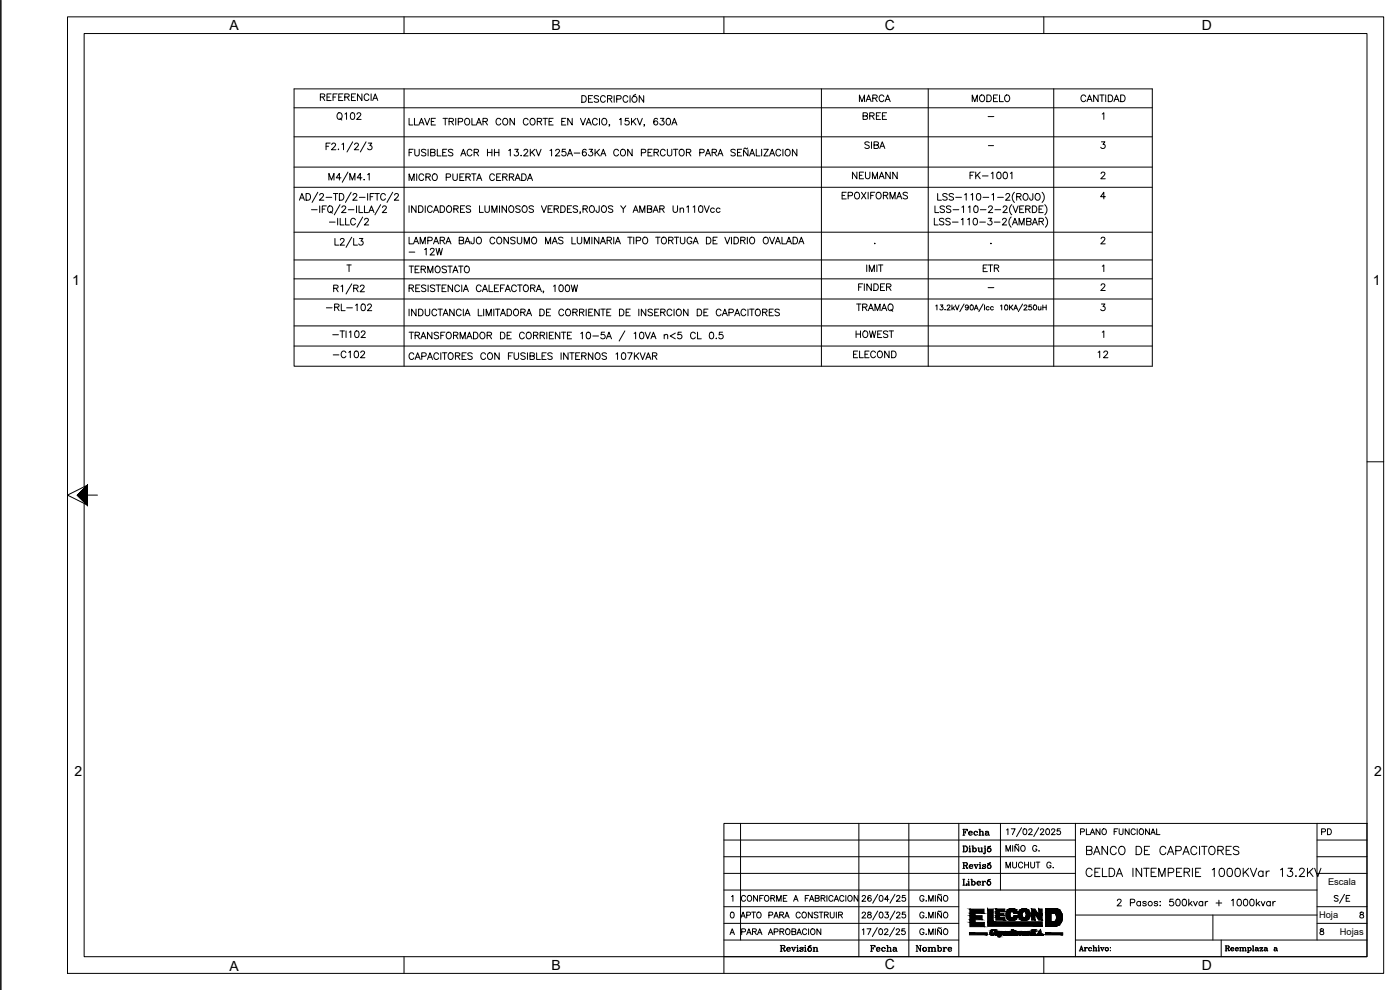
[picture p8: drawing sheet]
<svg xmlns="http://www.w3.org/2000/svg" width="420mm" height="297mm" viewBox="0 0 420 297" stroke-linecap="round" stroke-linejoin="round" font-family="sans-serif">
<defs><g id="words">
<text font-size="6.2" x="399.7" y="272.3">S/E</text>
<g font-size="5.7">
<text x="100.2" y="37.4">Q102</text>
<text x="325.3" y="257.5">BANCO DE CAPACITORES</text>
<text x="324.9" y="264.2">CELDA INTEMPERIE 1000KVar 13.2KV</text>
</g>
<g font-size="5.3">
<text x="95.2" y="31.4">REFERENCIA</text>
<text x="257.2" y="31.7">MARCA</text>
<text x="291" y="31.7">MODELO</text>
<text x="323.5" y="31.7">CANTIDAD</text>
<text x="258.2" y="37">BREE</text>
<text x="258.6" y="45.9">SIBA</text>
<text x="121.7" y="55.4">MICRO PUERTA CERRADA</text>
<text x="255.1" y="55">NEUMANN</text>
<text x="290.3" y="55">FK-1001</text>
<text x="251.9" y="61">EPOXIFORMAS</text>
<text x="294.2" y="82.9">ETR</text>
<text x="256.8" y="88.5">FINDER</text>
<text x="97" y="94.5">-RL-102</text>
<text x="256.1" y="94.5">TRAMAQ</text>
<text x="99.1" y="102.7">-TI102</text>
<text x="256.1" y="102.7">HOWEST</text>
<text x="99.1" y="108.7">-C102</text>
<text x="255.4" y="108.7">ELECOND</text>
<text x="328.8" y="108.7">12</text>
</g>
<g font-size="4.9">
<text x="121.7" y="82.9">TERMOSTATO</text>
<text x="121.7" y="109">CAPACITORES CON FUSIBLES INTERNOS 107KVAR</text>
<text x="288.2" y="251.9">Fecha</text>
<text x="395.8" y="251.5">PD</text>
<text x="288.2" y="261.8">Revisó</text>
<text x="300.9" y="261.8">MUCHUT G.</text>
<text x="260.4" y="286.8">Fecha</text>
<text x="274.1" y="286.8">Nombre</text>
</g>
<g font-size="4.2">
<text x="68.9" y="8.9">A</text>
<text x="165.5" y="8.9">B</text>
<text x="265.6" y="8.9">C</text>
<text x="360.7" y="8.9">D</text>
<text x="21.7" y="85.4">1</text>
<text x="412" y="85.4">1</text>
<text x="22.3" y="232.9">2</text>
<text x="412.4" y="232.9">2</text>
<text x="68.9" y="291.3">A</text>
<text x="165.5" y="291.1">B</text>
<text x="265.6" y="290.8">C</text>
<text x="360.7" y="291">D</text>
</g>
<g font-size="3.1">
<text x="261.4" y="74.4">.</text>
<text x="296.3" y="74.4">.</text>
</g>
<g font-size="2.8">
<text x="398.6" y="265.6">Escala</text>
<text x="395.9" y="275.6">Hoja</text>
<text x="402.1" y="280.6">Hojas</text>
</g>
<g font-size="2.6">
<text x="295.6" y="36.3">-</text>
<text x="295.6" y="44.8">-</text>
<text x="295.6" y="87.5">-</text>
</g>
</g></defs>
<!-- layer: FORA3 -->
<path d="M.3 .1v296.9M20.3 5.1h395v287h-395zM121.3 5.1v5M217.3 5.1v5M313.3 5.1v5M410.3 138.6h5M23.3 148.6l3 2.9-6-2.9 6-3v5.9M25.3 146.1v-136h385v276.9h-385v-135.9M26.3 148.6h3M121.3 287v5.1M217.3 287v5.1M313.3 287v5.1" fill="none" stroke="#000" stroke-width=".3"/>
<g fill="#000" stroke="#000" stroke-width=".3">
<path d="M23.3 148.6l3-3v5.9zM23.3 148.6l3-3v5.9zM23.3 148.6l3-3v5.9zM23.3 148.6l3-3v5.9zM23.3 148.6l3-3v5.9z"/>
<path d="M23.3 148.6l3 2.9v-5.9zM23.3 148.6l3 2.9v-5.9z"/>
</g>
<!-- layer: EJES -->
<g fill="none" stroke="#000" stroke-width=".3">
<path d="M217.3 247.1h193v39.9h-193zM217.3 252h105.4M217.3 257.1h105.4M222.3 247.1v35M257.8 247.1v39.9M272.8 247.1v39.9M287.8 247.1v39.9M288.9 253.8h.9a.93 .93 0 0 1 .6 .9 .93 .93 0 0 1-.6 .9h-.9M289.2 253.8v1.8M289.3 253.8v1.8M289.8 253.8a.98 .98 0 0 1 0 1.8M290.8 254.4h.3v1.2"/>
<path d="M290.8 255.6h.6M290.9 253.9h.2zM291 254.4v1.2M291.7 253.8h.3v1.8M291.9 253.8v1.8M292 254.7a.56 .56 0 0 1 .9-.1 .56 .56 0 0 1 0 .8 .56 .56 0 0 1-.9-.1M292.5 254.4l.4 .5-.4 .7M293.4 254.4h.4v.9l.2 .3M293.7 254.4l.1 1.1 .4 .1 .4-.3M294.4 254.4h.3v1.2M294.6 254.4v1.2h.3M295.4 254.4h.3v1.5l-.3 .3-.2-.1 .1-.2v.2"/>
<path d="M295.5 253.9h.2zM295.6 254.4l-.2 1.8M296.4 254.2l.9-.4zM296.8 254.4a.59 .59 0 0 0-.4 .9 .59 .59 0 0 0 1 0 .59 .59 0 0 0-.5-.9 .6 .6 0 0 0-.5 .5 .6 .6 0 0 0 .4 .7M296.9 254.4l.5 .5-.5 .7M300.2 247.1v19.9M301.9 255.4v-1.7l.7 1.7 .6-1.7v1.7M302.1 249l.4-.3v1.7M303.5 248.7h1.2l-.9 1.7M303.9 253.7v1.7M305.7 253.3l-.3 .3-.4-.3-.3 .3M305.7 253.8v1.6l-1.1-1.6v1.6"/>
<path d="M306.5 253.9l.2-.1a.82 .82 0 0 1 1 .8 .82 .82 0 0 1-1 .7l-.4-.5zM306.6 248.3l-1.5 2.7M307.2 248.8a.86 .86 0 0 1 1.1 .6 .86 .86 0 0 1-.6 1h-.2a1.11 1.11 0 0 1-.3-1.6zM308.7 249.1l.4-.4 .5 .1 .1 .2-.2 .6-.8 .8h1.1M311.2 254.1a.64 .64 0 0 0-.8-.4 .64 .64 0 0 0-.5 .6v.5a.63 .63 0 0 0 .6 .6 .63 .63 0 0 0 .7-.6h-.5M311.7 255.3h.2zM311.7 248.3l-1.4 2.7M312.3 249.1l.3-.4h.3l.3 .3-.2 .6-.8 .8h1.1M314.1 248.8l.2-.1a.91 .91 0 0 1 .7 .9 .91 .91 0 0 1-.7 .8l-.4-.3-.1-.4zM315.6 249.1l.3-.4 .7 .3-.3 .6-.8 .8h1.2M318.2 248.7h-.9l-.1 .7a.62 .62 0 0 1 1 0 .62 .62 0 0 1-.1 .9 .62 .62 0 0 1-.9-.2M322.7 247.1v39.9"/>
<path d="M324.3 249.6l1-.1 .1-.7-1.1-.1v1.7M326 248.7v1.7h1M327.2 250.4l.7-1.7 .6 1.7M327.4 249.8h.9M330.1 248.7v1.7l-1.1-1.7v1.7M330.9 248.9a.77 .77 0 0 1 1.2 .6 .77 .77 0 0 1-1.2 .7l-.2-.4zM334.4 249.5h.6M335.4 248.7h-1v1.7M335.9 248.7v1.2l.5 .5 .6-.2v-1.5M338.9 248.7v1.7l-1.2-1.7v1.7M340.7 249.1a.64 .64 0 0 0-.7-.4 .64 .64 0 0 0-.6 .6 .73 .73 0 0 0 .3 1 .73 .73 0 0 0 .9-.1l.1-.2M341.3 248.7v1.7"/>
<path d="M342 248.9a.77 .77 0 0 1 1.2 .6 .77 .77 0 0 1-1.2 .7l-.1-.4zM345 248.7v1.7l-1.2-1.7v1.7M345.4 250.4l.6-1.7 .7 1.7M345.6 249.8h.9M347.1 248.7v1.7h1M395.3 252h15M395.3 257.1h15M395.3 247.1v35M217.3 267h178M217.3 272.1h70.5M217.3 277h70.5M217.3 262.1h105.4"/>
<path d="M219.3 279.8h.9M219.4 273.8l.3-.1a.91 .91 0 0 1 .6 .8 .91 .91 0 0 1-.6 .9l-.4-.3-.1-.4zM219.5 269l.5-.3v1.7M222.3 275.4l.7-1.7 .7 1.7M222.6 279.6l1-.1 .1-.7-1.1-.1v1.7M222.6 274.8h.8M223.8 269.1a.64 .64 0 0 0-.8-.4 .64 .64 0 0 0-.5 .6v.5a.64 .64 0 0 0 .5 .6 .64 .64 0 0 0 .8-.4M224.1 274.6l1-.1 .1-.7-1.1-.1v1.7M224.3 279.8h.9M224.4 268.9l.2-.1a.82 .82 0 0 1 1 .7 .82 .82 0 0 1-1 .8l-.3-.5zM225.6 273.7h1.2M225.8 279.5l1-.1 .2-.4-.4-.3h-.8v1.7"/>
<path d="M226.2 273.7v1.7M226.4 279.5l.6 .9M227.3 268.7v1.7l-1.1-1.7v1.7M227.4 273.8a.82 .82 0 0 1 1 .7 .82 .82 0 0 1-1 .8l-.3-.5zM227.6 279.8h.8M228 269.5h.7M229.1 268.7h-1.1v1.7M229.6 268.9l.2-.1a.82 .82 0 0 1 1 .7 .82 .82 0 0 1-1 .8l-.4-.5zM230.7 274.6l1.1-.1v-.7l-1.1-.1v1.7M230.8 279.8h.9M231.3 269.5l1-.1 .2-.4-.4-.3h-.8v1.7M231.9 269.5l.6 .9"/>
<path d="M232.3 275.4l.6-1.7 .7 1.7M232.3 279.6l1-.1 .1-.7-1.1-.1v1.7M232.5 274.8h.8M233.1 270.4v-1.7l.7 1.7 .6-1.7v1.7M234 274.5l1-.1 .1-.6-1.1-.1v1.7M234.1 279.5l1-.1 .2-.4-.5-.3h-.7v1.7M234.6 274.5l.6 .9M234.7 279.5l.6 .9M235.1 269.5h.7M235.5 275.4l.7-1.7 .6 1.7M235.8 274.8h.8M235.9 278.9l.2-.1a.82 .82 0 0 1 1 .7 .82 .82 0 0 1-1 .8l-.3-.5z"/>
<path d="M236.2 268.7h-1.1v1.7h1.1M237.7 279.5l1-.1 .1-.4-.4-.3h-.7v1.7l1-.1 .1-.5-.4-.3M238.2 270.4l.6-1.7 .7 1.7M238.4 269.8h.9M239.4 279.8h.9M240.2 274.1a.64 .64 0 0 0-.8-.4 .64 .64 0 0 0-.5 .6v.5a.64 .64 0 0 0 .5 .6 .64 .64 0 0 0 .8-.4M240.8 273.9l.2-.1a.82 .82 0 0 1 1 .7 .82 .82 0 0 1-1 .8l-.3-.5zM241.7 269.5h.6M242.1 279.1a.64 .64 0 0 0-.8-.4 .64 .64 0 0 0-.5 .6v.5a.64 .64 0 0 0 .5 .6 .64 .64 0 0 0 .8-.4M242.7 278.7v1.7M242.7 268.7h-1v1.7M242.9 270.4l.7-1.7 .7 1.7"/>
<path d="M243.2 269.8h.8M243.4 278.9a.77 .77 0 0 1 1.2 .6 .77 .77 0 0 1-1.2 .7l-.1-.4zM243.8 273.7v1.7l-1.2-1.7v1.7M244.7 269.5l1-.1 .1-.4-.4-.3h-.7v1.7l1.1-.1v-.5l-.4-.3M245.5 273.9l-.4-.2-.8 .2 .2 .4 1 .6v.3l-.4 .2-.8-.2M245.8 273.7h1.2M246.3 278.7v1.7l-1.1-1.7v1.7M246.4 269.5l1-.1 .2-.4-.4-.3h-.8v1.7M246.4 273.7v1.7M247 269.5l.6 .9M247.4 274.5l1-.1 .1-.6-1.1-.1v1.7M248 274.5l.6 .9"/>
<path d="M248.2 268.7v1.7M249.2 273.7v1.2l.5 .5 .6-.2v-1.5M250 269.1a.64 .64 0 0 0-.7-.4 .64 .64 0 0 0-.5 .6v.5a.64 .64 0 0 0 .5 .6 .64 .64 0 0 0 .7-.4M250.3 270.4l.7-1.7 .7 1.7M250.6 269.8h.8M251 273.7v1.7M251.7 274.5l1-.1 .1-.6-1.1-.1v1.7M252.3 274.5l.5 .9M253.2 269.1a.64 .64 0 0 0-.7-.4 .64 .64 0 0 0-.5 .6 .73 .73 0 0 0 .2 1 .73 .73 0 0 0 1-.1v-.2M253.8 268.7v1.7M254.6 268.9l.2-.1a.82 .82 0 0 1 1 .7 .82 .82 0 0 1-1 .8l-.4-.5zM257.5 268.7v1.7l-1.2-1.7v1.7"/>
<path d="M258.8 274.1l.3-.4 .7 .3-.3 .6-.8 .8h1.1M258.8 269.1l.3-.4 .7 .3-.3 .6-.8 .8h1.1M258.8 279l.4-.3v1.7M260.2 278.7h1.2l-.9 1.7M260.5 273.8v.5l.7 .2 .3 .3a.58 .58 0 0 1-.6 .7 .58 .58 0 0 1-.6-.7l1.1-.7-.1-.3zM261.4 268.9l-.1-.1a.86 .86 0 0 0-1 .6 .86 .86 0 0 0 .6 1 .54 .54 0 0 0 .6-.5 .54 .54 0 0 0-.5-.6 .54 .54 0 0 0-.6 .5M263.3 278.3l-1.5 2.7M263.4 273.3l-1.5 2.7M263.4 268.3l-1.5 2.7M264 278.8l.2-.1a.9 .9 0 0 1 .7 .8 .9 .9 0 0 1-.7 .9 1.12 1.12 0 0 1-.2-1.6zM264.1 273.8a.86 .86 0 0 1 1 .6 .86 .86 0 0 1-.6 1h-.2a1.11 1.11 0 0 1-.2-1.6zM264.1 268.8l.2-.1a.9 .9 0 0 1 .7 .8 .9 .9 0 0 1-.7 .9 1.1 1.1 0 0 1-.2-1.6z"/>
<path d="M265.5 279.1l.3-.4 .7 .3-.3 .6-.8 .8h1.1M265.7 273.7h.9l-.5 .6a.58 .58 0 0 1 .4 1 .58 .58 0 0 1-1-.2M266.8 269.8h-1.3l.8-1.1v1.7M268.5 278.3l-1.5 2.7M268.6 273.3l-1.5 2.7M268.6 268.3l-1.5 2.7M269 279.1l.3-.4 .7 .3-.3 .6-.8 .8h1.1M269.1 274.1l.3-.4 .7 .3-.3 .6-.8 .8h1.2M269.1 269.1l.3-.4 .7 .3-.3 .6-.8 .8h1.2M271.5 278.7h-.8l-.1 .7a.62 .62 0 0 1 1 0 .62 .62 0 0 1-.2 .9 .62 .62 0 0 1-.9-.2M271.7 273.7h-.9v.7a.62 .62 0 0 1 .9 0 .62 .62 0 0 1-.1 .9 .62 .62 0 0 1-.9-.2M271.7 268.7h-.9v.7a.62 .62 0 0 1 .9 0 .62 .62 0 0 1-.1 .9 .62 .62 0 0 1-.9-.2"/>
<path d="M277.3 279.1a.64 .64 0 0 0-.7-.4 .64 .64 0 0 0-.6 .6v.5a.63 .63 0 0 0 .7 .6 .63 .63 0 0 0 .6-.6h-.4M277.3 274.1a.64 .64 0 0 0-.7-.4 .64 .64 0 0 0-.6 .6v.5a.63 .63 0 0 0 .7 .6 .63 .63 0 0 0 .6-.6h-.4M277.3 269.1a.64 .64 0 0 0-.7-.4 .64 .64 0 0 0-.6 .6v.5a.63 .63 0 0 0 .7 .6 .63 .63 0 0 0 .6-.6h-.4M277.9 270.3h.1zM278 275.3v.1zM278.7 275.4v-1.7l.7 1.7 .6-1.7v1.7M278.7 270.4v-1.7l.7 1.7 .6-1.7v1.7M280.7 268.7v1.7M280.7 273.7v1.7M280.7 278.7v1.7M282.5 278.3l-.3 .3-.5-.3-.2 .3M282.5 273.3l-.3 .3-.5-.3-.2 .3"/>
<path d="M282.5 268.3l-.3 .3-.5-.3-.2 .3M282.5 278.8v1.6l-1.1-1.6v1.6M282.5 273.8v1.6l-1.1-1.6v1.6M282.5 268.8v1.6l-1.1-1.6v1.6M283.3 278.9l.2-.1a.82 .82 0 0 1 1 .7 .82 .82 0 0 1-1 .8l-.4-.5zM283.3 273.9l.2-.1a.82 .82 0 0 1 1 .7 .82 .82 0 0 1-1 .8l-.4-.5zM283.3 268.9l.2-.1a.82 .82 0 0 1 1 .7 .82 .82 0 0 1-1 .8l-.4-.5zM288.9 265.6h1.3v-.5l-.1 .5M288.9 263.8h.6M289.2 263.8v1.8M289.3 263.8v1.8M290.4 264.4h.4v1.2"/>
<path d="M290.4 265.6h.6M290.6 263.9h.2zM290.7 264.4v1.2M291.4 263.8h.3v1.8M291.6 263.8v1.8M291.7 264.7a.56 .56 0 0 1 .8-.1 .56 .56 0 0 1 0 .8 .56 .56 0 0 1-.8-.1M292.2 264.4l.4 .5-.4 .7M293.3 264.9h1a.59 .59 0 0 0-.8-.4 .59 .59 0 0 0-.3 .9 .59 .59 0 0 0 .9 .1l.2-.2M293.7 264.4l-.4 .5 .4 .7M294.1 264.5l.1 .4M294.7 265.6h.6M294.7 264.4h.3v1.2"/>
<path d="M294.9 264.4v1.2M295.7 264.5v.2v-.3l-.4 .1-.3 .4M296.4 264.2l.8-.4zM296.7 264.4a.59 .59 0 0 0-.4 .9 .59 .59 0 0 0 1 0 .59 .59 0 0 0-.4-.9 .6 .6 0 0 0-.6 .5 .6 .6 0 0 0 .4 .7M296.9 264.4l.4 .5-.4 .7M322.7 274.5h72.6M335.3 270.3l.4-.5h.4l.4 .4-.3 .6-1 1h1.4M339.2 270.8l1.2-.1 .2-.2-.1-.5-1.3-.2v2M342.3 270.7a.64 .64 0 0 0-1 0 .64 .64 0 0 0 0 .9 .64 .64 0 0 0 1-.1M342.3 270.5v1.3M344 270.7l-.4-.2-.6 .1v.3l.9 .3 .1 .3-.4 .3-.6-.3M347.4 270.7l-.4-.2-.5 .1v.3l.8 .3 .1 .3-.4 .3-.6-.3"/>
<path d="M348.1 270.6h.2zM348.1 271.7h.2zM352.1 269.8h-1l-.1 .9a.71 .71 0 0 1 1.1-.1 .71 .71 0 0 1-.1 1.1 .71 .71 0 0 1-1-.3M353.1 269.9a.65 .65 0 0 1 1 .3l.1 .5a.86 .86 0 0 1-.8 1.1 1.28 1.28 0 0 1-.3-1.9zM355 269.9a.65 .65 0 0 1 1 .3l.1 .5a.86 .86 0 0 1-.8 1.1 1.28 1.28 0 0 1-.3-1.9zM356.8 269.8v2M357.1 271l.7 .8M357.7 270.5l-.9 .9M358.2 270.5l.6 1.3 .5-1.3M361 270.7a.64 .64 0 0 0-1 0 .64 .64 0 0 0 0 .9 .64 .64 0 0 0 1-.1M361 270.5v1.3M361.7 270.5v1.3"/>
<path d="M362.5 270.5l-.5 .1-.3 .4M364 274.5v7.6M365 270.9h1.7M365.8 270.1v1.7M369.6 270.2l.5-.4v2M371.5 269.9a.65 .65 0 0 1 1 .3l.1 .5a.86 .86 0 0 1-.8 1.1 1.28 1.28 0 0 1-.3-1.9zM373.4 269.9a.65 .65 0 0 1 1 .3l.1 .5a.86 .86 0 0 1-.8 1.1 1.28 1.28 0 0 1-.3-1.9zM375.3 269.9a.65 .65 0 0 1 1 .3l.1 .5a.86 .86 0 0 1-.8 1.1 1.28 1.28 0 0 1-.3-1.9zM377.1 269.8v2M377.4 271l.7 .8M378 270.5l-.9 .9M378.5 270.5l.6 1.3 .5-1.3"/>
<path d="M381.2 270.7a.64 .64 0 0 0-.9 0 .64 .64 0 0 0 0 .9 .64 .64 0 0 0 .9-.1M381.2 270.5v1.3M382 270.5v1.3M382.8 270.5l-.5 .1-.3 .4M395.3 272.1h15M395.3 277h15M395.3 262.1h15M396.3 278.8v.5l.7 .2 .3 .3a.58 .58 0 0 1-.6 .6 .58 .58 0 0 1-.6-.6l1.1-.7-.1-.3zM408.3 273.8v.5a.72 .72 0 0 1 .8 .2 .72 .72 0 0 1 0 .8h-.9v-.6l1-.6-.1-.3zM217.3 282.1h70.5M219.1 280.4l.7-1.7 .6 1.7M224.1 280.4l.7-1.7 .6 1.7"/>
<path d="M227.3 280.4l.7-1.7 .7 1.7M230.6 280.4l.7-1.7 .6 1.7M234.2 283.7h1l.4 .3-.2 .4-.9 .1M234.2 285.4h.5M234.4 283.7v1.7M234.5 283.7v1.7M234.9 284.5l.6 .8h.2M235.1 284.6l.3 .8 .3-.2M235.2 283.7l.3 .3-.3 .5M236.2 284.8h1a.59 .59 0 0 0-.8-.4 .59 .59 0 0 0-.3 .8 .59 .59 0 0 0 .9 .1l.2-.1M236.6 284.3l-.4 .5 .4 .6M237 284.3l.1 .5"/>
<path d="M237.5 284.3h.5M237.7 284.3l.5 1.1 .5-1.1M237.8 284.3l.4 1M238.3 284.3h.5M239.1 284.3h.3v1.1M239.1 285.4h.6M239.2 280.4l.6-1.7 .7 1.7M239.3 283.7v.1zM239.3 284.3v1.1M240.1 284.5l.9 .5-.3 .4-.6-.3v.3l.1-.1M240.9 284.4l.1-.1v.3l-.7-.3-.2 .3 .9 .5M241.4 284.3h.4v1.1"/>
<path d="M241.4 285.4h.6M241.6 283.8h.2zM241.7 284.3v1.1M242.6 284l.8-.3zM242.9 284.3a.59 .59 0 0 0-.4 .9 .59 .59 0 0 0 1 0 .59 .59 0 0 0-.4-.9 .6 .6 0 0 0-.6 .5 .6 .6 0 0 0 .4 .6M243.1 284.3l.4 .5-.4 .6M244 285.4h.6M244 284.3h.3v1.1M244.3 284.3v1.1M244.3 284.5l.5-.2h.4l.1 1.1M244.9 284.3l.3 .2v.9M244.9 285.4h.6"/>
<path d="M277.9 280.3h.1zM278.7 280.4v-1.7l.7 1.7 .6-1.7v1.7M322.7 282.1h87.6M323.9 285.3h.4M324 285.3l.5-1.5 .5 1.5M324.2 284.9h.6M324.5 284l.5 1.3M324.7 285.3h.5M325.4 284.3h.3v1M325.4 285.3h.5M325.6 284.3v1M326.3 284.4h-.4l-.2 .3"/>
<path d="M327.1 284.3l-.4 .4 .4 .6M327.5 284.5l.1 .1a.51 .51 0 0 0-.8-.2 .51 .51 0 0 0 0 .8 .51 .51 0 0 0 .8-.1M328 285.3h.5M328 283.8h.3v1.5M328.2 283.8v1.5M328.8 284.3l.2 1v-.9l-.7 .1M328.8 285.3h.4M329.5 284.3h.3v1M329.5 285.3h.5M329.7 283.8h.1M329.7 284.3v1M330.3 284.3h.4"/>
<path d="M330.4 284.3l.4 1 .4-1M330.5 284.3l.3 .9M331 284.3h.4M332.1 284.3a.51 .51 0 0 0-.3 .8 .51 .51 0 0 0 .8 0 .51 .51 0 0 0-.3-.8 .51 .51 0 0 0-.6 .4 .51 .51 0 0 0 .4 .6M332.3 284.3l.3 .4-.3 .6M333.2 284.3h.1M333.2 285.2h.1M366.5 282.1v4.9M367.7 283.8h.9l.3 .3-.1 .3-.8 .1M367.7 285.3h.5M367.9 283.8v1.5M368 283.8v1.5"/>
<path d="M368.4 284.5l.6 .7M368.5 284.6l.2 .6 .2 .1 .1-.2M368.6 283.8l.3 .3-.3 .4M369.4 284.7h.9a.53 .53 0 0 0-.8-.2 .53 .53 0 0 0 0 .8 .53 .53 0 0 0 .8-.2M369.8 284.3l-.4 .4 .4 .6M370.1 284.4l.1 .3M370.8 284.7h.8a.5 .5 0 0 0-.6-.3 .5 .5 0 0 0-.3 .7 .5 .5 0 0 0 .8 .1l.1-.1M371.1 284.3l-.3 .4 .3 .6M371.5 284.4l.1 .3M372 284.3h.3v1M372 285.3h.5M372.2 284.3v1"/>
<path d="M372.3 284.5l.7-.1 .1 .9M372.8 284.3l.2 .2v.8M372.8 285.3h.5M373.1 284.5l.7-.1 .1 .9M373.6 284.3l.2 .2v.8M373.6 285.3h.5M374.4 284.3h.2v1.5M374.4 285.8h.5M374.6 284.3v1.5M374.6 284.5a.48 .48 0 0 1 .7-.1 .48 .48 0 0 1 0 .8 .48 .48 0 0 1-.7-.1M375.1 284.3l.3 .4-.3 .6M375.9 283.8h.2v1.5"/>
<path d="M375.9 285.3h.5M376.1 283.8v1.5M376.9 284.4h.6l.2 .9M377 284.7l-.2 .2 .2 .4M377.5 284.4v.7l.3 .2M377.5 284.6l-.8 .3 .3 .4 .5-.2M378.2 284.3l-.1 .3v-.3h.9l-.8 1M378.9 284.3l-.8 1h.9v-.3l-.1 .3M379.6 284.4h.6l.2 .9M379.7 284.7l-.2 .2 .2 .4M380.2 284.4v.7l.3 .2M380.2 284.6l-.8 .3 .3 .4 .5-.2"/>
<path d="M382.5 284.4h.6l.3 .9-.3-.2v-.7M382.6 284.7l-.2 .2 .2 .4M383.1 284.6l-.7 .3 .2 .4 .5-.2"/>
<circle cx="345.2" cy="271.1" r=".66"/>
</g>
<g fill="#000" stroke="#000" stroke-width=".3">
<path d="M299.5 279.5h.3zM300 279.5h.4zM301.9 279.5h.3zM303.5 276.2h.4zM303.5 279.5h.4zM304.5 279.4h.1zM305.1 279.6h.2zM305.2 279.5h.1zM305.4 279.5h.1zM306 279.5h.4zM307 276.1h.8zM307.3 279.6h.2z"/>
<path d="M300.2 280.6h.2zM301.7 280.6h.2zM302.9 280.4h.2zM305.2 280.5h.2zM308.4 280.5h.2z"/>
<path d="M291.1 274l1.6 .7v-.7zM291.1 274l1.6 .7h-1.6z"/>
<path d="M291.1 276l1.6 .8v-.8zM291.1 276l1.6 .8h-1.6z"/>
<path d="M291.1 274.7l3.6 1.3v-1.3zM291.1 274.7l3.6 1.3h-3.6z"/>
<path d="M291.1 272.8l4.2 1.2v-1.2zM291.1 272.8l4.2 1.2h-4.2z"/>
<path d="M291.1 276.8l4.3 1.2v-1.2zM291.1 276.8l4.3 1.2h-4.3z"/>
<path d="M290.9 279.9l5.4 .6v-.6zM290.9 279.9l5.4 .6h-5.4z"/>
<path d="M297.2 279.9l.4 .1zM297.2 279.9l.4 .1z"/>
<path d="M297.2 280h.4zM297.2 280h.4z"/>
<path d="M297.2 280h.4zM297.2 280h.4z"/>
<path d="M297.2 279.9h.4zM297.2 279.9h.4z"/>
<path d="M297.2 279.8h.4zM297.2 279.8h.4z"/>
<path d="M297.2 279.8l.4 .1zM297.2 279.8l.4 .1z"/>
<path d="M297.2 279.9h.4zM297.2 279.9h.4z"/>
<path d="M297.2 279.8h.4zM297.2 279.8h.4z"/>
<path d="M297.2 279.8h.4zM297.2 279.8h.4z"/>
<path d="M297.2 279.7h.4zM297.2 279.7l.4 .1z"/>
<path d="M297.2 279.7h.4zM297.2 279.7h.4z"/>
<path d="M297.3 279.6h.4zM297.3 279.6l.3 .1z"/>
<path d="M297.3 279.6h.4zM297.3 279.6h.4z"/>
<path d="M297.3 279.6h.4zM297.3 279.6h.4z"/>
<path d="M297.3 279.5h.4zM297.3 279.5l.4 .1z"/>
<path d="M297.3 279.5h.4zM297.3 279.5h.4z"/>
<path d="M297.3 279.5h.4zM297.3 279.5h.4z"/>
<path d="M297.4 279.4h.4zM297.4 279.4l.3 .1z"/>
<path d="M297.4 279.4h.4zM297.4 279.4h.4z"/>
<path d="M297.4 279.3l.4 .1zM297.4 279.3l.4 .1z"/>
<path d="M297.4 279.4h.4zM297.4 279.4h.4z"/>
<path d="M297.5 279.3h.3zM297.5 279.3h.3z"/>
<path d="M297.5 279.3h.3zM297.5 279.3h.3z"/>
<path d="M297.5 279.2h.4zM297.5 279.2l.3 .1z"/>
<path d="M297.6 279.2h.3zM297.5 279.2h.4z"/>
<path d="M297.6 279.2h.3zM297.6 279.2h.3z"/>
<path d="M297.6 279.1h.4zM297.6 279.2h.3z"/>
<path d="M297.7 279.1h.3zM297.7 279.1h.3z"/>
<path d="M297.7 279.1h.3zM297.7 279.1h.3z"/>
<path d="M297.7 279.1h.4zM297.7 279.1h.3z"/>
<path d="M296.4 272.8l1.7 3.8v-3.8zM296.4 272.8l1.7 3.8h-1.7z"/>
<path d="M297.7 279.1h.4zM297.7 279.1h.4z"/>
<path d="M297.8 279.1h.3zM297.7 279.1h.4z"/>
<path d="M297.8 279h.3zM297.8 279.1h.3z"/>
<path d="M297.8 279h.4zM297.8 279h.4z"/>
<path d="M298.1 278.9l.3 .1zM298.1 279h.3z"/>
<path d="M298.1 279h.4zM298 279h.5z"/>
<path d="M298 279h.5zM297.9 279h.6z"/>
<path d="M297.9 279h.7zM297.9 279h.7z"/>
<path d="M298.5 279.2h.2zM298.5 279.2h.2z"/>
<path d="M298.5 279.2h.2zM298.5 279.2h.2z"/>
<path d="M298.5 279.1h.2zM298.5 279.1h.2z"/>
<path d="M298.5 279.1h.2zM298.5 279.1l.2 .1z"/>
<path d="M298.4 279.1h.3zM298.4 279.1h.3z"/>
<path d="M298.4 279.1h.3zM298.4 279.1h.3z"/>
<path d="M298.4 279.1h.3zM298.4 279.1h.3z"/>
<path d="M297.9 279h.8zM297.8 279h.9z"/>
<path d="M298.3 279h.4zM298.3 279h.4z"/>
<path d="M298.4 279h.3zM298.4 279l.3 .1z"/>
<path d="M297.9 279h.8zM297.9 279h.8z"/>
<path d="M298.8 280h.2zM298.8 280h.2z"/>
<path d="M298.8 279.9h.3zM298.8 279.9h.3z"/>
<path d="M298.8 279.9h.3zM298.8 279.9l.2 .1z"/>
<path d="M298.8 279.9h.3zM298.8 279.9h.3z"/>
<path d="M298.9 279.8h.2zM298.9 279.8l.2 .1z"/>
<path d="M298.9 279.8h.2zM298.9 279.8h.2z"/>
<path d="M298.9 279.7h.2zM298.9 279.7l.2 .1z"/>
<path d="M298.9 279.7h.3zM298.9 279.7h.2z"/>
<path d="M299 279.7h.2zM298.9 279.7h.3z"/>
<path d="M299 279.6h.2zM299 279.6l.2 .1z"/>
<path d="M299 279.6h.2zM299 279.6h.2z"/>
<path d="M299 279.6h.2zM299 279.6h.2z"/>
<path d="M299.1 279.6h.2zM299 279.6h.3z"/>
<path d="M299 279.6h.3zM299 279.6h.2z"/>
<path d="M299.1 279.5h.2zM299.1 279.6h.2z"/>
<path d="M299.2 279.5h.2zM299.2 279.5h.2z"/>
<path d="M299.2 279.5h.2zM299.1 279.5h.3z"/>
<path d="M299.1 279.5h.3zM299.1 279.5h.3z"/>
<path d="M299.1 279.5h.3zM299.1 279.5h.3z"/>
<path d="M299.3 280h.3zM299.3 280l.3 .1z"/>
<path d="M299.4 279.9h.3zM299.4 279.9l.2 .1z"/>
<path d="M299.4 279.9h.3zM299.4 279.9h.3z"/>
<path d="M299.4 279.8h.3zM299.4 279.8l.3 .1z"/>
<path d="M299.4 279.8h.3zM299.4 279.8h.3z"/>
<path d="M299.4 279.7h.3zM299.4 279.7l.3 .1z"/>
<path d="M299.4 279.7h.3zM299.4 279.7h.3z"/>
<path d="M299.4 279.7h.3zM299.4 279.7h.3z"/>
<path d="M299.4 279.7h.3zM299.4 279.7h.3z"/>
<path d="M299.4 279.7h.3zM299.4 279.7h.3z"/>
<path d="M299.5 279.5h.3zM299.5 279.5l.2 .2z"/>
<path d="M298.9 273.5l1 .5v-.5zM298.9 273.5l1 .5h-1z"/>
<path d="M298.9 274.8l1 .5v-.5zM298.9 274.8l1 .5h-1z"/>
<path d="M300.1 279.8h.3zM300.1 279.8h.3z"/>
<path d="M300.1 279.8l.1 .6 .2-.6zM300.1 279.8l.1 .6h-.3z"/>
<path d="M300.1 279.8h.3zM300.1 279.8h.3z"/>
<path d="M300.1 279.7h.3zM300.1 279.7l.3 .1z"/>
<path d="M300.1 279.6l.3 .1zM300.1 279.6l.3 .1z"/>
<path d="M300.1 279.7h.3zM300.1 279.7h.3z"/>
<path d="M300.1 279.6h.3zM300.1 279.6h.3z"/>
<path d="M300.1 279.6h.3zM300.1 279.6h.3z"/>
<path d="M300.1 279.6h.3zM300.1 279.6h.3z"/>
<path d="M300.1 279.7h.3zM300.1 279.7h.3z"/>
<path d="M300 279.6h.4zM300 279.6h.4z"/>
<path d="M300 279.5h.4zM300 279.5l.4 .1z"/>
<path d="M300.1 279.7h.3zM300.1 279.7h.3z"/>
<path d="M300.1 279.7h.3zM300.1 279.7h.3z"/>
<path d="M300.1 279.7h.4zM300.1 279.7h.4z"/>
<path d="M300.1 279.7h.4zM300.1 279.7h.4z"/>
<path d="M300.6 279.5h.3zM300.6 279.5h.3z"/>
<path d="M300.6 279.5h.3zM300.6 279.5h.3z"/>
<path d="M300.6 279.5h.3zM300.5 279.5h.4z"/>
<path d="M300.5 279.5h.4zM300.5 279.5h.4z"/>
<path d="M300.5 279.5l.4 .1zM300.5 279.6h.4z"/>
<path d="M300.5 279.6h.4zM300.5 279.6h.4z"/>
<path d="M300.5 279.6h.4zM300.5 279.6h.4z"/>
<path d="M300.5 279.6h.4zM300.5 279.6h.4z"/>
<path d="M300.6 280h.3zM300.6 280h.3z"/>
<path d="M300.5 279.6h.5zM300.4 279.6h.6z"/>
<path d="M300.7 280h.2zM300.7 280h.2z"/>
<path d="M300.7 280h.2zM300.7 280h.2z"/>
<path d="M300.4 279.6h.6zM300.4 279.6h.6z"/>
<path d="M300.6 279.6l.4 .1zM300.6 279.6l.4 .1z"/>
<path d="M300.6 279.7h.4zM300.6 279.7h.4z"/>
<path d="M300.7 279.9h.3zM300.7 279.9h.3z"/>
<path d="M300.7 279.9h.3zM300.7 279.9l.2 .1z"/>
<path d="M300.6 279.7h.4zM300.6 279.7h.4z"/>
<path d="M300.6 279.7h.4zM300.6 279.7h.4z"/>
<path d="M300.7 279.7h.3zM300.7 279.7h.3z"/>
<path d="M300.7 279.7h.3zM300.7 279.7h.3z"/>
<path d="M300.7 279.7h.3zM300.7 279.7h.3z"/>
<path d="M300.7 279.7l.3 .1zM300.7 279.7l.3 .1z"/>
<path d="M300.7 279.8h.3zM300.7 279.8h.3z"/>
<path d="M300.7 279.8h.3zM300.7 279.8h.3z"/>
<path d="M300.7 279.8h.3zM300.7 279.8h.3z"/>
<path d="M300.7 279.8h.3zM300.7 279.8h.3z"/>
<path d="M300.7 279.8l.3 .1zM300.7 279.8l.3 .1z"/>
<path d="M300.7 279.9h.3zM300.7 279.9h.3z"/>
<path d="M300.7 279.9h.3zM300.7 279.9h.3z"/>
<path d="M298.9 274l2.4 .8v-.8zM298.9 274l2.4 .8h-2.4z"/>
<path d="M301.2 280h.3zM301.2 280h.2z"/>
<path d="M301.2 279.9h.3zM301.2 279.9h.3z"/>
<path d="M301.2 279.9h.3zM301.2 279.9l.3 .1z"/>
<path d="M301.2 279.9h.3zM301.2 279.9h.3z"/>
<path d="M301.2 279.8h.3zM301.2 279.8l.3 .1z"/>
<path d="M301.3 279.8h.2zM301.3 279.8h.2z"/>
<path d="M298.9 272.7l2.7 .8v-.8zM298.9 272.7l2.7 .8h-2.7z"/>
<path d="M301.3 279.7h.3zM301.3 279.7l.2 .1z"/>
<path d="M301.3 279.7h.3zM301.3 279.7h.3z"/>
<path d="M301.4 279.7h.2zM301.4 279.7h.2z"/>
<path d="M298.9 275.3l2.7 .8v-.8zM298.9 275.3l2.7 .8h-2.7z"/>
<path d="M301.4 279.6h.2zM301.4 279.6l.2 .1z"/>
<path d="M301.4 279.6h.2zM301.4 279.6h.2z"/>
<path d="M301.4 279.6h.2zM301.4 279.6h.2z"/>
<path d="M301.5 279.6h.2zM301.5 279.6h.1z"/>
<path d="M301.5 279.6h.2zM301.5 279.6h.2z"/>
<path d="M301.5 279.5h.2zM301.5 279.5l.2 .1z"/>
<path d="M301.6 279.5h.2zM301.6 279.5h.2z"/>
<path d="M301.6 279.5h.2zM301.6 279.5h.2z"/>
<path d="M301.6 279.5h.2zM301.5 279.5h.3z"/>
<path d="M301.5 279.5h.3zM301.5 279.5h.3z"/>
<path d="M301.8 280h.2zM301.8 280l.2 .1z"/>
<path d="M301.8 279.9h.2zM301.8 279.9l.2 .1z"/>
<path d="M301.8 279.9h.3zM301.8 279.9h.2z"/>
<path d="M301.8 279.8h.3zM301.8 279.8l.3 .1z"/>
<path d="M301.8 279.8h.3zM301.8 279.8h.3z"/>
<path d="M301.8 279.7h.3zM301.8 279.7l.3 .1z"/>
<path d="M301.8 279.7h.3zM301.8 279.7h.3z"/>
<path d="M301.8 279.7h.3zM301.8 279.7h.3z"/>
<path d="M301.8 279.7h.3zM301.8 279.7h.3z"/>
<path d="M301.8 279.7h.3zM301.8 279.7h.3z"/>
<path d="M301.9 279.5l.2 .2zM301.9 279.5l.2 .2z"/>
<path d="M302.4 280h.2zM302.4 280h.2z"/>
<path d="M302.4 279.9l.2 .1zM302.4 279.9l.2 .1z"/>
<path d="M302.4 280h.2zM302.4 280h.2z"/>
<path d="M302.4 280h.2zM302.4 280h.2z"/>
<path d="M302.4 279.9h.3zM302.4 279.9h.2z"/>
<path d="M302.4 279.9h.3zM302.4 279.9h.3z"/>
<path d="M302.4 279.8h.3zM302.4 279.8l.3 .1z"/>
<path d="M302.4 279.8h.3zM302.4 279.8h.3z"/>
<path d="M302.5 279.8h.2zM302.4 279.8h.3z"/>
<path d="M302.5 279.8h.2zM302.5 279.8h.2z"/>
<path d="M302.5 279.7h.2zM302.5 279.7l.2 .1z"/>
<path d="M302.5 279.7h.2zM302.5 279.7h.2z"/>
<path d="M302.5 279.7h.3zM302.5 279.7h.2z"/>
<path d="M302.6 279.7h.2zM302.6 279.7h.2z"/>
<path d="M302.6 279.7h.2zM302.6 279.7h.2z"/>
<path d="M302.6 279.7h.2zM302.6 279.7h.2z"/>
<path d="M302.6 279.6h.2zM302.6 279.6l.2 .1z"/>
<path d="M302.6 279.6h.2zM302.6 279.6h.2z"/>
<path d="M302.7 279.6h.2zM302.6 279.6h.2z"/>
<path d="M302.7 279.6h.2zM302.7 279.6h.2z"/>
<path d="M302.7 279.6h.2zM302.7 279.6h.2z"/>
<path d="M302.7 279.5h.2zM302.7 279.5l.2 .1z"/>
<path d="M302.8 279.5h.2zM302.7 279.5h.2z"/>
<path d="M302.8 279.5h.2zM302.8 279.5h.2z"/>
<path d="M302 274.2h1.1zM302 274.2h1.1z"/>
<path d="M302 274.2l1.1 .1zM302 274.2l1.1 .1z"/>
<path d="M302 274.3l1.1 .1zM302 274.3l1.1 .1z"/>
<path d="M302 274.4l1.1 .1zM302 274.4l1.1 .1z"/>
<path d="M302 274.5l1.1 .1zM302 274.5l1.1 .1z"/>
<path d="M302 274.6h1.1zM302 274.6h1.1z"/>
<path d="M302 274.6l1.1 .1zM302 274.6l1.1 .1z"/>
<path d="M302 274.1h1.1zM302 274.1l1.1 .1z"/>
<path d="M302 274.7l1.1 .1zM302 274.7l1.1 .1z"/>
<path d="M302 274h1.1zM302 274l1.1 .1z"/>
<path d="M302 274h1.1zM302 274h1.1z"/>
<path d="M302 274.8h1.1zM302 274.8h1.1z"/>
<path d="M302 274.8l1.1 .1zM302 274.8l1.1 .1z"/>
<path d="M302.9 279.5h.2zM302.9 279.5h.2z"/>
<path d="M302 273.9h1.1zM302 273.9l1.1 .1z"/>
<path d="M302 274.9l1.2 .1zM302 274.9l1.2 .1z"/>
<path d="M302 273.9h1.2zM302 273.9h1.1z"/>
<path d="M302 275h1.2zM302 275h1.2z"/>
<path d="M302 275h1.2zM302 275h1.2z"/>
<path d="M302.9 279.5h.3zM302.9 279.5h.3z"/>
<path d="M302.1 273.8h1.1zM302.1 273.8l1.1 .1z"/>
<path d="M302.1 275l1.1 .1zM302.1 275l1.1 .1z"/>
<path d="M302.9 279.5h.3zM302.8 279.5h.4z"/>
<path d="M303 279.5h.2zM303 279.5h.2z"/>
<path d="M302.1 273.7h1.1zM302.1 273.7l1.1 .1z"/>
<path d="M302.1 275.1l1.2 .1zM302.1 275.1l1.2 .1z"/>
<path d="M303.1 279.5h.1zM303.1 279.5h.1z"/>
<path d="M303 279.8h.2zM303 279.8h.2z"/>
<path d="M302.1 273.7h1.1zM302.1 273.7h1.1z"/>
<path d="M303.1 279.6h.2zM303.1 279.6h.2z"/>
<path d="M303 279.8h.2zM303 279.8h.2z"/>
<path d="M303 279.8h.2zM303 279.8h.2z"/>
<path d="M302.1 273.7h1.2zM302.1 273.7h1.1z"/>
<path d="M303.1 279.6h.2zM303.1 279.6h.2z"/>
<path d="M303 279.8h.3zM303 279.8h.2z"/>
<path d="M302.1 275.2h1.2zM302.1 275.2h1.2z"/>
<path d="M303.1 279.6h.2zM303.1 279.6h.2z"/>
<path d="M303.1 279.6h.2zM303.1 279.6h.2z"/>
<path d="M303 279.7h.3zM303 279.7h.3z"/>
<path d="M303 279.7l.3 .1zM303 279.7l.3 .1z"/>
<path d="M303 279.8h.3zM303 279.8h.3z"/>
<path d="M303.1 279.6h.2zM303.1 279.6h.2z"/>
<path d="M303 279.6l.3 .1zM303 279.6l.3 .1z"/>
<path d="M303 279.7h.3zM303 279.7h.3z"/>
<path d="M303 279.7h.3zM303 279.7h.3z"/>
<path d="M303 279.7h.3zM303 279.7h.3z"/>
<path d="M303 279.7h.3zM303 279.7h.3z"/>
<path d="M303 279.7h.3zM303 279.7h.3z"/>
<path d="M302.1 273.6h1.2zM302.1 273.6l1.2 .1z"/>
<path d="M302.1 275.2h1.3zM302.1 275.2h1.3z"/>
<path d="M302.1 273.6h1.3zM302.1 273.6h1.2z"/>
<path d="M302.1 275.2l1.3 .1zM302.1 275.2l1.3 .1z"/>
<path d="M302.1 273.5h1.3zM302.1 273.5l1.3 .1z"/>
<path d="M302.1 275.3h1.4zM302.1 275.3h1.4z"/>
<path d="M302.2 273.5h1.2zM302.2 273.5h1.2z"/>
<path d="M302.2 273.5h1.3zM302.2 273.5h1.2z"/>
<path d="M302.2 275.3h1.4zM302.2 275.3h1.4z"/>
<path d="M302.2 273.5h1.4zM302.2 273.5h1.3z"/>
<path d="M302.2 275.3h1.4zM302.2 275.3h1.4z"/>
<path d="M302.2 273.5h1.4zM302.2 273.5h1.4z"/>
<path d="M303.6 279.8l.1 .5 .1-.5zM303.6 279.8l.1 .5h-.3z"/>
<path d="M303.5 272.7h.5zM303.4 272.7h.6z"/>
<path d="M303.6 279.7h.2zM303.6 279.7h.2z"/>
<path d="M303.6 279.7h.2zM303.6 279.7l.2 .1z"/>
<path d="M303.6 279.7h.3zM303.6 279.7h.3z"/>
<path d="M303.6 279.7h.3zM303.6 279.7h.2z"/>
<path d="M303.6 279.7h.3zM303.6 279.7h.3z"/>
<path d="M303.6 279.7h.3zM303.6 279.7h.3z"/>
<path d="M303.6 279.7h.3zM303.6 279.7h.3z"/>
<path d="M303.6 279.6h.3zM303.6 279.6h.3z"/>
<path d="M303.6 279.6h.3zM303.6 279.6l.3 .1z"/>
<path d="M303.6 279.6h.3zM303.6 279.6h.3z"/>
<path d="M303.6 279.6h.3zM303.6 279.6h.3z"/>
<path d="M303.5 279.6h.4zM303.5 279.6h.4z"/>
<path d="M303.5 279.5h.4zM303.5 279.5l.4 .1z"/>
<path d="M303.8 279h.2zM303.8 279h.2z"/>
<path d="M303.7 279h.3zM303.7 279h.3z"/>
<path d="M303.8 279.2h.2zM303.8 279.2l.1 .1z"/>
<path d="M303.7 279h.3zM303.7 279h.3z"/>
<path d="M303.7 279.2h.3zM303.7 279.2h.3z"/>
<path d="M303.7 279h.3zM303.7 279h.3z"/>
<path d="M303.7 279.2h.3zM303.7 279.2h.3z"/>
<path d="M303.7 279h.3zM303.7 279h.3z"/>
<path d="M303.7 279h.3zM303.7 279h.3z"/>
<path d="M303.7 279.2h.3zM303.7 279.2h.3z"/>
<path d="M303.7 279.2h.3zM303.7 279.2h.3z"/>
<path d="M303.4 272.7h.7zM303.3 272.7h.8z"/>
<path d="M303.7 279l.3 .1zM303.7 279l.3 .1z"/>
<path d="M303.7 279.1h.3zM303.7 279.1h.3z"/>
<path d="M303.7 279.1h.3zM303.7 279.1h.3z"/>
<path d="M303.7 279.1l.3 .1zM303.7 279.1l.3 .1z"/>
<path d="M303.7 279.2h.3zM303.7 279.2h.3z"/>
<path d="M303.7 279.2h.3zM303.7 279.2h.3z"/>
<path d="M303.7 279.1h.3zM303.7 279.1h.3z"/>
<path d="M303.7 279.1h.3zM303.7 279.1h.3z"/>
<path d="M303.7 279.1h.3zM303.7 279.1h.3z"/>
<path d="M303.3 276.1h.7zM303.3 276.1l.6 .1z"/>
<path d="M303.3 272.7h.9zM303.2 272.7h1z"/>
<path d="M303.2 272.7h1zM303.1 272.7h1.1z"/>
<path d="M303.2 276.1h1zM303.2 276.1h.8z"/>
<path d="M303.1 272.7h1.2zM303 272.7h1.3z"/>
<path d="M303.1 276.1h1.2zM303.1 276.1h1.1z"/>
<path d="M303 272.7l1.4 .1zM303 272.8h1.4z"/>
<path d="M303.1 276.1h1.3zM303.1 276.1h1.2z"/>
<path d="M303 276.1h1.4zM303 276.1h1.4z"/>
<path d="M303 272.8h1.5zM302.9 272.8h1.6z"/>
<path d="M302.9 272.8h1.7zM302.8 272.8h1.8z"/>
<path d="M302.9 276h1.6zM302.9 276l1.5 .1z"/>
<path d="M302.8 276h1.7zM302.8 276h1.7z"/>
<path d="M304.3 279.6l.1 .7 .1-.7zM304.3 279.6l.1 .7h-.3z"/>
<path d="M302.8 272.8h1.8zM302.8 272.8h1.8z"/>
<path d="M304.3 279.5h.3zM304.3 279.5h.3z"/>
<path d="M304.3 279.5h.3zM304.2 279.5h.4z"/>
<path d="M302.8 272.8l1.9 .1zM302.7 272.9h2z"/>
<path d="M304.4 279.4l.2 .1zM304.3 279.5h.3z"/>
<path d="M304.3 279.5h.3zM304.3 279.5h.3z"/>
<path d="M302.8 276h1.8zM302.8 276h1.7z"/>
<path d="M304.4 279.4h.2zM304.4 279.4h.2z"/>
<path d="M304.4 279.4h.2zM304.4 279.4h.2z"/>
<path d="M304.4 279.4h.2zM304.4 279.4h.2z"/>
<path d="M304.5 279.4h.1zM304.4 279.4h.2z"/>
<path d="M302.7 272.9h2zM302.7 272.9h2z"/>
<path d="M302.7 275.9h2zM302.7 275.9l1.9 .1z"/>
<path d="M302.7 272.9l2.1 .1zM302.6 273h2.2z"/>
<path d="M302.7 275.9h2zM302.7 275.9h2z"/>
<path d="M304.2 279.5h.5zM304.2 279.5h.5z"/>
<path d="M304.2 279.5h.5zM304.2 279.5h.5z"/>
<path d="M304.2 279.5h.5zM304.1 279.5h.6z"/>
<path d="M304.1 279.5h.6zM304.1 279.5l.6 .1z"/>
<path d="M302.6 273h2.2zM302.6 273h2.2z"/>
<path d="M302.5 275.8h2.3zM302.5 275.8l2.2 .1z"/>
<path d="M302.5 273l2.4 .1zM302.5 273.1h2.4z"/>
<path d="M302.5 275.8h2.4zM302.5 275.8h2.3z"/>
<path d="M302.5 273.1h2.5zM302.5 273.1h2.5z"/>
<path d="M302.4 275.7h2.5zM302.4 275.7l2.5 .1z"/>
<path d="M302.4 273.1l2.6 .1zM302.4 273.1l2.6 .1z"/>
<path d="M302.4 273.2h2.7zM302.4 273.2h2.7z"/>
<path d="M302.3 275.6h2.7zM302.3 275.6l2.6 .1z"/>
<path d="M302.3 273.2l2.8 .1zM302.3 273.2l2.8 .1z"/>
<path d="M302.3 275.6h2.8zM302.3 275.6h2.7z"/>
<path d="M302.3 273.3l2.8 .1zM302.3 273.3l2.8 .1z"/>
<path d="M304.8 280h.3zM304.8 280h.3z"/>
<path d="M304.8 280h.3zM304.8 280h.3z"/>
<path d="M302.3 275.5h2.8zM302.3 275.5l2.8 .1z"/>
<path d="M304.8 280h.3zM304.8 280h.3z"/>
<path d="M302.2 273.4h3zM302.2 273.4h3z"/>
<path d="M302.2 275.5h2.9zM302.2 275.5h2.9z"/>
<path d="M304.8 279.9h.3zM304.8 279.9h.3z"/>
<path d="M304.8 279.9h.3zM304.8 279.9l.3 .1z"/>
<path d="M304.9 279.9h.2zM304.9 279.9h.2z"/>
<path d="M302.2 273.4l3 .1zM302.2 273.4l3 .1z"/>
<path d="M304.9 279.8h.3zM304.9 279.8l.2 .1z"/>
<path d="M303.8 273.5h1.4zM303.8 273.5h1.4z"/>
<path d="M302.2 275.4h3zM302.2 275.4l2.9 .1z"/>
<path d="M304.9 279.8h.3zM304.9 279.8h.3z"/>
<path d="M303.9 273.5h1.3zM303.9 273.5h1.3z"/>
<path d="M303.9 273.5h1.3zM303.9 273.5h1.3z"/>
<path d="M302.2 275.3h3zM302.2 275.3l3 .1z"/>
<path d="M304.9 279.7l.3 .1zM304.9 279.7l.3 .1z"/>
<path d="M304.9 279.8h.3zM304.9 279.8h.3z"/>
<path d="M304 273.5l1.2 .1zM304 273.5l1.2 .1z"/>
<path d="M303.9 275.3h1.3zM303.8 275.3h1.4z"/>
<path d="M305 279.7h.2zM304.9 279.7h.3z"/>
<path d="M304 273.6h1.2zM304 273.6h1.2z"/>
<path d="M303.9 275.3h1.3zM303.9 275.3h1.3z"/>
<path d="M304.1 273.6h1.1zM304.1 273.6h1.1z"/>
<path d="M304 275.3h1.2zM303.9 275.3h1.3z"/>
<path d="M305 279.7h.2zM305 279.7h.2z"/>
<path d="M304.1 273.6h1.1zM304.1 273.6h1.1z"/>
<path d="M304 275.3h1.2zM304 275.3h1.2z"/>
<path d="M304.1 273.6l1.1 .1zM304.1 273.6l1.1 .1z"/>
<path d="M304.1 275.2h1.1zM304.1 275.2h1.1z"/>
<path d="M304.1 275.2h1.1zM304.1 275.2l1.1 .1z"/>
<path d="M305 279.7h.2zM305 279.7h.2z"/>
<path d="M304.2 273.7h1zM304.2 273.7h1z"/>
<path d="M304.2 273.7h1.1zM304.2 273.7h1.1z"/>
<path d="M304.2 275.2h1zM304.2 275.2h1z"/>
<path d="M304.1 275.2h1.1zM304.1 275.2h1.1z"/>
<path d="M305 279.6h.2zM305 279.7h.2z"/>
<path d="M304.2 273.7l1.1 .1zM304.2 273.7l1.1 .1z"/>
<path d="M304.2 275.1h1.1zM304.2 275.1l1 .1z"/>
<path d="M304.2 273.8h1.1zM304.2 273.8h1.1z"/>
<path d="M304.2 275.1h1.1zM304.2 275.1h1.1z"/>
<path d="M304.2 275.1h1.1zM304.2 275.1h1.1z"/>
<path d="M305.1 279.6h.2zM305.1 279.6h.2z"/>
<path d="M305.1 279.6h.2zM305 279.6h.2z"/>
<path d="M304.2 273.8l1.1 .1zM304.2 273.8l1.1 .1z"/>
<path d="M304.2 273.9h1.1zM304.2 273.9h1.1z"/>
<path d="M304.2 273.9h1.1zM304.2 273.9h1.1z"/>
<path d="M304.2 275h1.1zM304.2 275l1.1 .1z"/>
<path d="M305.1 279.6h.2zM305.1 279.6h.2z"/>
<path d="M304.2 273.9l1.1 .1zM304.2 273.9l1.1 .1z"/>
<path d="M304.3 274.9l1 .1zM304.3 274.9l1 .1z"/>
<path d="M304.3 275h1zM304.3 275h1z"/>
<path d="M305.1 279.6h.2zM305.1 279.6h.2z"/>
<path d="M304.3 274.8l1 .1zM304.3 274.8l1 .1z"/>
<path d="M304.3 274.9h1zM304.3 274.9h1z"/>
<path d="M304.3 274.8h1zM304.3 274.8h1z"/>
<path d="M305.2 279.5h.2zM305.2 279.5h.2z"/>
<path d="M305.3 279.5h.3zM305.3 279.5h.3z"/>
<path d="M305.2 279.5h.4zM305.2 279.5h.4z"/>
<path d="M305.2 279.5h.5zM305.2 279.5h.5z"/>
<path d="M305.4 279.5h.3zM305.4 279.5h.3z"/>
<path d="M305.5 279.5l.2 .1zM305.5 279.5l.2 .1z"/>
<path d="M305.5 279.6h.2zM305.5 279.6h.2z"/>
<path d="M305.5 279.6h.2zM305.5 279.6h.2z"/>
<path d="M305.5 279.6h.2zM305.5 279.6h.2z"/>
<path d="M305.5 279.6h.2zM305.5 279.6h.2z"/>
<path d="M305.5 279.6h.2zM305.5 279.6h.2z"/>
<path d="M305.5 279.6l.3 .1zM305.5 279.6l.3 .1z"/>
<path d="M305.5 279.7h.3zM305.5 279.7h.3z"/>
<path d="M305.5 279.7h.3zM305.5 279.7h.3z"/>
<path d="M305.5 280h.3zM305.5 280h.3z"/>
<path d="M305.5 279.7h.3zM305.5 279.7h.3z"/>
<path d="M305.5 279.7h.3zM305.5 279.7h.3z"/>
<path d="M305.5 279.7h.3zM305.5 279.7h.3z"/>
<path d="M305.5 279.7l.3 .1zM305.5 279.7l.3 .1z"/>
<path d="M305.5 279.9h.3zM305.5 279.9h.3z"/>
<path d="M305.5 279.9h.3zM305.5 279.9l.3 .1z"/>
<path d="M305.5 279.8h.3zM305.5 279.8h.3z"/>
<path d="M305.5 279.8h.3zM305.5 279.8h.3z"/>
<path d="M305.5 279.8h.3zM305.5 279.8h.3z"/>
<path d="M305.5 279.8l.3 .1zM305.5 279.8l.3 .1z"/>
<path d="M305.5 279.9h.3zM305.5 279.9h.3z"/>
<path d="M306.1 279.8l.2 .3 .1-.3zM306.1 279.8l.2 .3h-.3z"/>
<path d="M306.1 279.7l.3 .1zM306.1 279.7l.3 .1z"/>
<path d="M306.1 279.8h.3zM306.1 279.8h.3z"/>
<path d="M306.1 279.7h.3zM306.1 279.7h.3z"/>
<path d="M306.1 279.7h.3zM306.1 279.7h.3z"/>
<path d="M306.1 279.7h.3zM306.1 279.7h.3z"/>
<path d="M306.1 279.7h.3zM306.1 279.7h.3z"/>
<path d="M306.1 279.6h.3zM306.1 279.6h.3z"/>
<path d="M306.1 279.6l.3 .1zM306.1 279.6l.3 .1z"/>
<path d="M306.1 279.7h.3zM306.1 279.7h.3z"/>
<path d="M306.1 279.6h.3zM306.1 279.6h.3z"/>
<path d="M306.1 279.6h.3zM306.1 279.6h.3z"/>
<path d="M306 279.5l.4 .1zM306 279.5l.4 .1z"/>
<path d="M306.1 279.6h.3zM306.1 279.6h.3z"/>
<path d="M305.6 274.4l1.1 .1zM305.6 274.4l1.1 .1z"/>
<path d="M305.6 274.2h1.1zM305.6 274.2h1.1z"/>
<path d="M305.6 274.2l1.1 .1zM305.6 274.2l1.1 .1z"/>
<path d="M305.6 274.3h1.1zM305.6 274.3l1.1 .1z"/>
<path d="M305.6 274.5l1.1 .1zM305.6 274.5l1.1 .1z"/>
<path d="M305.6 274.6h1.1zM305.6 274.6h1.1z"/>
<path d="M305.6 274.6l1.1 .1zM305.6 274.6l1.1 .1z"/>
<path d="M305.7 274l1 .1zM305.7 274l1 .1z"/>
<path d="M305.6 274.1h1.1zM305.6 274.1l1.1 .1z"/>
<path d="M305.6 274.7l1.1 .1zM305.6 274.7l1.1 .1z"/>
<path d="M305.7 274h1zM305.7 274h1z"/>
<path d="M305.7 274.8h1zM305.7 274.8h1z"/>
<path d="M305.7 274.8l1.1 .1zM305.7 274.8l1.1 .1z"/>
<path d="M305.7 273.9h1.1zM305.7 273.9l1 .1z"/>
<path d="M305.7 274.9l1.1 .1zM305.7 274.9l1.1 .1z"/>
<path d="M305.7 273.8l1.1 .1zM305.7 273.8l1.1 .1z"/>
<path d="M305.7 273.9h1.1zM305.7 273.9h1.1z"/>
<path d="M305.7 275h1.1zM305.7 275h1.1z"/>
<path d="M305.7 275h1.1zM305.7 275h1.1z"/>
<path d="M306.6 279.8h.2zM306.6 279.8h.2z"/>
<path d="M306.6 279.5h.2zM306.6 279.5h.2z"/>
<path d="M306.6 279.5h.2zM306.6 279.5h.2z"/>
<path d="M306.5 279.7h.3zM306.5 279.7h.3z"/>
<path d="M306.6 279.7l.2 .1zM306.6 279.7l.2 .1z"/>
<path d="M306.6 279.8h.2zM306.6 279.8h.2z"/>
<path d="M305.7 273.8h1.1zM305.7 273.8h1.1z"/>
<path d="M305.7 275l1.2 .1zM305.7 275l1.2 .1z"/>
<path d="M306.6 279.5h.2zM306.6 279.5h.2z"/>
<path d="M306.6 279.5l.2 .1zM306.6 279.5l.2 .1z"/>
<path d="M306.6 279.6h.2zM306.5 279.6h.3z"/>
<path d="M306.5 279.6h.3zM306.5 279.6h.3z"/>
<path d="M306.5 279.6l.3 .1zM306.5 279.6l.3 .1z"/>
<path d="M306.5 279.7h.3zM306.5 279.7h.3z"/>
<path d="M306.5 279.7h.3zM306.5 279.7h.3z"/>
<path d="M306.5 279.7h.3zM306.5 279.7h.3z"/>
<path d="M306.5 279.7h.3zM306.5 279.7h.3z"/>
<path d="M306.5 279.6h.3zM306.5 279.6h.3z"/>
<path d="M306.5 279.6h.3zM306.5 279.6h.3z"/>
<path d="M305.7 273.7h1.2zM305.7 273.7l1.1 .1z"/>
<path d="M305.7 275.1h1.2zM305.7 275.1h1.2z"/>
<path d="M305.7 273.7h1.2zM305.7 273.7h1.2z"/>
<path d="M305.7 275.1l1.2 .1zM305.7 275.1l1.2 .1z"/>
<path d="M305.7 273.7h1.2zM305.7 273.7h1.2z"/>
<path d="M305.7 275.2h1.3zM305.7 275.2h1.3z"/>
<path d="M305.8 273.6h1.2zM305.8 273.6l1.1 .1z"/>
<path d="M305.8 275.2h1.2zM305.8 275.2h1.2z"/>
<path d="M307 276.1l.6 .1zM307.2 276.2h.4z"/>
<path d="M305.8 273.6h1.2zM305.8 273.6h1.2z"/>
<path d="M305.8 275.2l1.3 .1zM305.8 275.2l1.3 .1z"/>
<path d="M305.8 273.5h1.3zM305.8 273.5l1.2 .1z"/>
<path d="M305.8 275.3h1.3zM305.8 275.3h1.3z"/>
<path d="M305.8 273.5h1.3zM305.8 273.5h1.3z"/>
<path d="M305.8 273.5h1.3zM305.8 273.5h1.3z"/>
<path d="M305.8 275.3h1.4zM305.8 275.3h1.4z"/>
<path d="M305.8 273.5h1.4zM305.8 273.5h1.3z"/>
<path d="M305.8 275.3h1.5zM305.8 275.3h1.5z"/>
<path d="M306.9 280h.3zM306.9 280h.3z"/>
<path d="M306.9 279.9h.3zM306.9 279.9l.3 .1z"/>
<path d="M307 279.9h.2zM307 279.9h.2z"/>
<path d="M307 279.9h.3zM307 279.9h.2z"/>
<path d="M307 279.9h.3zM307 279.9h.3z"/>
<path d="M307 279.9h.3zM307 279.9h.3z"/>
<path d="M307 279.8h.3zM307 279.8l.3 .1z"/>
<path d="M307.1 279.7l.2 .1zM307.1 279.7l.2 .1z"/>
<path d="M307.1 279.8h.2zM307.1 279.8h.2z"/>
<path d="M307.1 279.7h.2zM307.1 279.7h.2z"/>
<path d="M307.1 279.7h.3zM307.1 279.7h.2z"/>
<path d="M305.8 273.5h1.6zM305.8 273.5h1.5z"/>
<path d="M307.1 279.7h.3zM307.1 279.7h.3z"/>
<path d="M307.2 279.7h.2zM307.1 279.7h.3z"/>
<path d="M307.2 279.7h.2zM307.2 279.7h.2z"/>
<path d="M307.2 279.6h.2zM307.2 279.7h.2z"/>
<path d="M307.3 279.6h.1zM307.2 279.6h.2z"/>
<path d="M307.3 279.6h.1zM307.3 279.6h.1z"/>
<path d="M307.3 279.6h.2zM307.3 279.6h.2z"/>
<path d="M307.4 279.5h.1zM307.3 279.6h.2z"/>
<path d="M307.2 272.7h.6zM307 272.7h.8z"/>
<path d="M307.4 280h.2zM307.4 280h.2z"/>
<path d="M307.4 280h.2zM307.4 280h.2z"/>
<path d="M307.4 280h.2zM307.4 280h.2z"/>
<path d="M307.4 280h.3zM307.4 280h.2z"/>
<path d="M307.4 279.9h.3zM307.4 279.9l.3 .1z"/>
<path d="M307.5 279.9h.2zM307.5 279.9h.2z"/>
<path d="M307.5 279.9h.2zM307.5 279.9h.2z"/>
<path d="M307.6 279.5h.2zM307.5 279.5h.3z"/>
<path d="M307.5 279.9h.2zM307.5 279.9h.2z"/>
<path d="M307 272.7h.9zM306.8 272.7h1.1z"/>
<path d="M307.5 279.5h.3zM307.5 279.5h.3z"/>
<path d="M307.5 279.9h.3zM307.5 279.9h.2z"/>
<path d="M307.5 279.9h.3zM307.5 279.9h.3z"/>
<path d="M307.5 279.9h.3zM307.5 279.9h.3z"/>
<path d="M307.5 279.5h.3zM307.4 279.5h.4z"/>
<path d="M307.5 279.8h.3zM307.5 279.8l.3 .1z"/>
<path d="M307.4 279.5h.4zM307.4 279.5h.4z"/>
<path d="M307.6 279.8h.2zM307.5 279.8h.3z"/>
<path d="M307.4 279.5h.4zM307.4 279.5h.4z"/>
<path d="M307.6 279.8h.2zM307.6 279.8h.2z"/>
<path d="M307.6 279.5l.2 .1zM307.6 279.5l.2 .1z"/>
<path d="M307.6 279.7l.2 .1zM307.6 279.8h.2z"/>
<path d="M307.6 279.8h.2zM307.6 279.8h.2z"/>
<path d="M307.6 279.6h.3zM307.6 279.6h.3z"/>
<path d="M307.6 279.6h.3zM307.6 279.6h.3z"/>
<path d="M307.6 279.6h.3zM307.6 279.6h.3z"/>
<path d="M307.6 279.6h.3zM307.6 279.6h.3z"/>
<path d="M307.6 279.6h.3zM307.6 279.6h.3z"/>
<path d="M307.6 279.6l.3 .1zM307.6 279.6l.3 .1z"/>
<path d="M307.6 279.7h.3zM307.6 279.7h.3z"/>
<path d="M307.6 279.7h.3zM307.6 279.7h.3z"/>
<path d="M307.6 279.7h.3zM307.6 279.7h.3z"/>
<path d="M307.6 279.7h.3zM307.6 279.7h.2z"/>
<path d="M306.8 272.7l1.3 .1zM306.6 272.8h1.5z"/>
<path d="M306.8 276.1h1.1zM306.8 276.1h1z"/>
<path d="M306.6 272.8h1.7zM306.5 272.8h1.8z"/>
<path d="M306.6 276.1h1.5zM306.6 276.1h1.3z"/>
<path d="M306.5 276h1.7zM306.5 276l1.6 .1z"/>
<path d="M306.5 272.8l1.9 .1zM306.3 272.9h2.1z"/>
<path d="M308.1 279.6h.2zM308.1 279.6h.2z"/>
<path d="M308.1 279.6h.2zM308.1 279.6h.2z"/>
<path d="M308.1 279.6h.2zM308.1 279.6h.2z"/>
<path d="M308.1 279.6l.2 .1zM308.1 279.6l.2 .1z"/>
<path d="M308.1 279.7h.2zM308.1 279.7h.2z"/>
<path d="M308 279.7h.3zM308 279.7h.3z"/>
<path d="M308 279.7h.3zM308 279.7h.3z"/>
<path d="M308 279.7h.3zM308 279.7h.3z"/>
<path d="M308.1 279.6h.2zM308.1 279.6h.2z"/>
<path d="M308.1 279.6h.2zM308.1 279.6h.2z"/>
<path d="M308 279.7h.3zM308 279.7h.3z"/>
<path d="M308.1 279.5l.2 .1zM308.1 279.5l.2 .1z"/>
<path d="M308 279.7h.3zM308 279.7h.3z"/>
<path d="M308 279.7l.4 .1zM308 279.7l.4 .1z"/>
<path d="M308 279.8h.4zM308 279.8h.4z"/>
<path d="M308.2 279.5h.2zM308.1 279.5h.3z"/>
<path d="M308 279.8h.4zM308 279.8h.4z"/>
<path d="M306.3 272.9l2.2 .1zM306.2 273h2.3z"/>
<path d="M306.3 275.9h2.1zM306.3 275.9l1.9 .1z"/>
<path d="M308 279.8h.4zM308 279.8h.4z"/>
<path d="M308 279.8h.4zM308 279.8h.4z"/>
<path d="M308 279.8h.4zM308 279.8h.4z"/>
<path d="M308 279.8l.4 .1zM308 279.8l.4 .1z"/>
<path d="M308 279.9h.5zM308 279.9h.5z"/>
<path d="M308.1 279.9h.4zM308.1 279.9h.4z"/>
<path d="M308.1 279.9h.4zM308.1 279.9h.4z"/>
<path d="M308.3 279.5h.2zM308.3 279.5h.2z"/>
<path d="M308.1 279.9h.4zM308.1 279.9h.4z"/>
<path d="M308.1 279.9h.4zM308.1 279.9h.4z"/>
<path d="M308.1 279.9h.4zM308.1 279.9h.4z"/>
<path d="M306.2 273l2.4 .1zM306.1 273.1h2.5z"/>
<path d="M306.2 275.8h2.3zM306.2 275.8l2.2 .1z"/>
<path d="M308.1 279.9l.4 .1zM308.1 279.9l.4 .1z"/>
<path d="M308.3 279.5h.3zM308.2 279.5h.4z"/>
<path d="M308.1 280h.4zM308.1 280h.4z"/>
<path d="M308.1 280h.4zM308.1 280h.4z"/>
<path d="M308.1 280h.5zM308.1 280h.5z"/>
<path d="M306.1 273.1l2.6 .1zM306.1 273.1l2.6 .1h-2.7z"/>
<path d="M306.1 275.7h2.5zM306.1 275.7l2.4 .1z"/>
<path d="M306 273.2l2.8 .2zM306 273.2l2.8 .2h-2.9z"/>
<path d="M306 275.6h2.7zM306 275.6l2.6 .1z"/>
<path d="M308.5 279.6h.2zM308.5 279.6h.2z"/>
<path d="M308.5 279.6h.2zM308.5 279.6h.2z"/>
<path d="M308.6 279.6h.1zM308.6 279.6h.1z"/>
<path d="M308.6 279.6h.1zM308.6 279.6h.1z"/>
<path d="M308.2 279.5h.6zM308.2 279.5h.6z"/>
<path d="M308.2 279.5h.6zM308.2 279.5h.6z"/>
<path d="M308.5 279.5h.3zM308.5 279.5h.3z"/>
<path d="M308.5 279.5h.3zM308.5 279.5l.2 .1z"/>
<path d="M305.9 273.4l3 .1zM305.9 273.4l3 .1z"/>
<path d="M305.9 275.4h2.9zM305.9 275.4l2.8 .2z"/>
<path d="M307.4 273.5h1.5zM307.4 273.5h1.5z"/>
<path d="M305.8 275.3h3.1zM305.8 275.3l3 .1z"/>
<path d="M307.5 273.5h1.4zM307.5 273.5h1.4z"/>
<path d="M307.6 273.5h1.3zM307.6 273.5h1.3z"/>
<path d="M307.5 275.3h1.4zM307.4 275.3h1.5z"/>
<path d="M307.6 273.5h1.3zM307.6 273.5h1.3z"/>
<path d="M307.6 275.3h1.3zM307.5 275.3h1.4z"/>
<path d="M307.7 273.5l1.2 .1zM307.7 273.5l1.2 .1z"/>
<path d="M307.7 275.3h1.2zM307.6 275.3h1.3z"/>
<path d="M307.7 273.6h1.3zM307.7 273.6h1.3z"/>
<path d="M307.7 275.2h1.2zM307.7 275.3h1.2z"/>
<path d="M307.8 275.2h1.2zM307.7 275.2h1.2z"/>
<path d="M307.8 273.6h1.2zM307.8 273.6h1.2z"/>
<path d="M307.8 273.6l1.2 .1zM307.8 273.6l1.2 .1z"/>
<path d="M307.8 275.2h1.2zM307.8 275.2h1.2z"/>
<path d="M307.8 273.7h1.2zM307.8 273.7h1.2z"/>
<path d="M307.8 275.1h1.2zM307.8 275.1l1.2 .1z"/>
<path d="M307.9 273.7l1.1 .1zM307.9 273.7l1.1 .1z"/>
<path d="M307.9 275.1h1.1zM307.9 275.1h1.1z"/>
<path d="M307.9 273.8h1.1zM307.9 273.8h1.1z"/>
<path d="M307.9 275h1.1zM307.9 275l1.1 .1z"/>
<path d="M307.9 273.8l1.1 .1zM307.9 273.8l1.1 .1z"/>
<path d="M307.9 273.9h1.2zM307.9 273.9h1.2z"/>
<path d="M307.9 275h1.1zM307.9 275h1.1z"/>
<path d="M307.9 275h1.1zM307.9 275h1.1z"/>
<path d="M308 273.9l1.1 .1zM308 273.9l1.1 .1z"/>
<path d="M308 274.9h1.1zM308 274.9l1 .1z"/>
<path d="M308 274h1.1zM308 274h1.1z"/>
<path d="M308 274.8h1.1zM308 274.8l1.1 .1z"/>
<path d="M308 274l1.1 .1zM308 274l1.1 .1z"/>
<path d="M308 274.1l1.1 .1zM308 274.1l1.1 .1z"/>
<path d="M308 274.7l1.1 .1zM308 274.7l1.1 .1z"/>
<path d="M308 274.8h1.1zM308 274.8h1.1z"/>
<path d="M308 274.2h1.1zM308 274.2h1.1z"/>
<path d="M308 274.2l1.1 .1zM308 274.2l1.1 .1z"/>
<path d="M308 274.6h1.1zM308 274.6h1.1z"/>
<path d="M308 274.6h1.1zM308 274.6l1.1 .1z"/>
<path d="M308 274.3l1.1 .1zM308 274.3l1.1 .1z"/>
<path d="M308 274.4l1.1 .1zM308 274.4l1.1 .1z"/>
<path d="M308 274.5h1.1zM308 274.5l1.1 .1z"/>
<path d="M309.7 279.2h.3zM309.7 279.2h.3z"/>
<path d="M309.7 279.2l.3 .1zM309.7 279.2l.3 .1z"/>
<path d="M309.7 279.3h.3zM309.7 279.3h.3z"/>
<path d="M309.7 279.3h.3zM309.7 279.3h.3z"/>
<path d="M309.7 279.3h.3zM309.7 279.3h.3z"/>
<path d="M309.7 279.3h.3zM309.7 279.3h.3z"/>
<path d="M309.7 279.3l.3 .1zM309.7 279.3l.3 .1z"/>
<path d="M309.7 279.4h.3zM309.7 279.4h.3z"/>
<path d="M309.7 279.2h.3zM309.7 279.2h.3z"/>
<path d="M309.7 279.4h.3zM309.7 279.4h.3z"/>
<path d="M309.7 279.4h.3zM309.7 279.4h.3z"/>
<path d="M309.7 279.4h.3zM309.7 279.4h.3z"/>
<path d="M309.7 279.2h.3zM309.7 279.2h.3z"/>
<path d="M309.7 279.2h.3zM309.7 279.2h.3z"/>
<path d="M309.7 279.4h.3zM309.7 279.4h.3z"/>
<path d="M309.7 279.4l.3 .1zM309.7 279.4l.3 .1z"/>
<path d="M309.8 279.2h.2zM309.7 279.2h.3z"/>
<path d="M309.7 279.5h.4zM309.7 279.5h.4z"/>
<path d="M309.7 279.5h.4zM309.7 279.5h.4z"/>
<path d="M309.8 279.1h.3zM309.8 279.1l.2 .1z"/>
<path d="M309.7 279.5h.4zM309.7 279.5h.4z"/>
<path d="M309.7 279.5h.4zM309.7 279.5h.4z"/>
<path d="M309.8 279.1h.3zM309.8 279.1h.3z"/>
<path d="M309.8 279.1h.3zM309.8 279.1h.3z"/>
<path d="M309.7 279.5l.4 .1zM309.7 279.5l.4 .1z"/>
<path d="M309.8 279.1h.3zM309.8 279.1h.3z"/>
<path d="M309.7 279.6h.4zM309.7 279.6h.4z"/>
<path d="M309.7 279.6h.4zM309.7 279.6h.4z"/>
<path d="M309.7 279.6h.5zM309.7 279.6h.5z"/>
<path d="M309.7 279.6h.5zM309.7 279.6h.5z"/>
<path d="M309.8 279.1h.4zM309.8 279.1h.3z"/>
<path d="M309.7 279.6h.5zM309.7 279.6h.5z"/>
<path d="M309.7 279.6l.5 .1zM309.7 279.6l.5 .1z"/>
<path d="M309.8 279.7h.4zM309.8 279.7h.4z"/>
<path d="M309.8 279.7h.5zM309.8 279.7h.5z"/>
<path d="M309.8 279.7l.5 .1zM309.8 279.7l.5 .1z"/>
<path d="M310.1 279h.2zM310 279h.3z"/>
<path d="M309.8 279.8h.6zM309.8 279.8h.6z"/>
<path d="M309.9 279.8h.5zM309.9 279.8h.5z"/>
<path d="M310 279h.4zM310 279h.4z"/>
<path d="M309.9 279.8h.5zM309.9 279.8h.5z"/>
<path d="M309.9 279.8l.5 .1zM309.9 279.8l.5 .1z"/>
<path d="M309.9 279.9h.5zM309.9 279.9h.5z"/>
<path d="M310 279h.4zM309.9 279h.5z"/>
<path d="M309.9 279.9h.5zM309.9 279.9h.5z"/>
<path d="M309.9 279.9h.5zM309.9 279.9h.5z"/>
<path d="M310 279.9h.5zM310 279.9h.5z"/>
<path d="M310 279.9h.5zM310 279.9h.5z"/>
<path d="M310 279.9l.5 .1zM310 279.9l.5 .1z"/>
<path d="M310 280h.5zM310 280h.5z"/>
<path d="M310 280h.5zM310 280h.5z"/>
<path d="M310 280h.5zM310 280h.5z"/>
<path d="M310.1 280h.4zM310.1 280h.4z"/>
<path d="M309.9 279h.6zM309.9 279h.6z"/>
<path d="M309.6 274.1h1zM309.6 274.1h1z"/>
<path d="M309.6 274.1l1 .1zM309.6 274.1l1 .1z"/>
<path d="M309.6 274.2h1zM309.6 274.2h1z"/>
<path d="M309.6 274.2h1zM309.6 274.2h1z"/>
<path d="M309.6 274.2l1 .1zM309.6 274.2l1 .1z"/>
<path d="M309.6 274.3h1zM309.6 274.3h1z"/>
<path d="M309.6 274.3h1zM309.6 274.3h1z"/>
<path d="M309.6 274.3h1zM309.6 274.3h1z"/>
<path d="M309.6 274.3l1 .1zM309.6 274.3l1 .1z"/>
<path d="M309.6 274.4h1zM309.6 274.4h1z"/>
<path d="M309.6 274.4h1zM309.6 274.4h1z"/>
<path d="M309.6 274.4h1zM309.6 274.4h1z"/>
<path d="M309.6 274.4l1 .1zM309.6 274.4l1 .1z"/>
<path d="M309.6 274.5h1zM309.6 274.5h1z"/>
<path d="M309.6 272.7l1.9 1.4-.9-1.4zM309.6 272.7l1.9 1.4h-1.9z"/>
<path d="M309.6 274.5h1zM309.6 274.5h1z"/>
<path d="M309.6 274.5h1zM309.6 274.5h1z"/>
<path d="M309.6 274.5l1 1.6v-1.6zM309.6 274.5l1 1.6h-1z"/>
<path d="M310.5 279.2l.2 .1zM310.5 279.2l.2 .1z"/>
<path d="M310.5 279.3h.2zM310.5 279.3h.2z"/>
<path d="M310.5 279.2h.2zM310.5 279.2h.2z"/>
<path d="M310.5 279.2h.2zM310.5 279.2h.2z"/>
<path d="M310.4 279.1l.3 .1zM310.4 279.1l.3 .1z"/>
<path d="M310.5 279.2h.2zM310.5 279.2h.2z"/>
<path d="M310.5 279.2h.2zM310.5 279.2h.2z"/>
<path d="M310.4 279.1h.3zM310.4 279.1h.3z"/>
<path d="M310.4 279.1h.3zM310.4 279.1h.3z"/>
<path d="M310.3 279.1h.4zM310.3 279.1h.4z"/>
<path d="M310.4 279.1h.3zM310.4 279.1h.3z"/>
<path d="M310.4 279.1h.3zM310.4 279.1h.3z"/>
<path d="M309.9 279h.9zM309.8 279h1z"/>
<path d="M309.8 279h1zM309.8 279l.9 .1z"/>
<path d="M310.6 274.1h.9zM310.6 274.1h.9z"/>
<path d="M310.6 274.1l.9 .1zM310.6 274.1l.9 .1z"/>
<path d="M310.6 274.2h.9zM310.6 274.2h.9z"/>
<path d="M310.6 274.2h.9zM310.6 274.2h.9z"/>
<path d="M310.6 274.2l1 .1zM310.6 274.2l1 .1z"/>
<path d="M310.6 274.3h1zM310.6 274.3h1z"/>
<path d="M310.7 274.3h.9zM310.7 274.3h.9z"/>
<path d="M310.7 274.3h.9zM310.7 274.3h.9z"/>
<path d="M310.7 274.3h.9zM310.7 274.3h.9z"/>
<path d="M310.7 274.3l.9 .1zM310.7 274.3l.9 .1z"/>
<path d="M310.7 274.4h.9zM310.7 274.4h.9z"/>
<path d="M310.7 274.4h.9zM310.7 274.4h.9z"/>
<path d="M310.7 274.4h.9zM310.7 274.4h.9z"/>
<path d="M310.7 274.4l1 .1zM310.7 274.4l1 .1z"/>
<path d="M310.7 274.5h1zM310.7 274.5h1z"/>
<path d="M310.7 274.5h1zM310.7 274.5h1z"/>
<path d="M310.8 274.5h.9zM310.8 274.5h.9z"/>
<path d="M310.8 274.5h.9zM310.8 274.5h.9z"/>
<path d="M310.8 274.5h.9zM310.8 274.5h.9z"/>
<path d="M310.8 274.5l.9 .1zM310.8 274.5l.9 .1z"/>
<path d="M310.8 274.6h1zM310.8 274.6h1z"/>
<path d="M310.9 274.6l.9 .1zM310.9 274.6l.9 .1z"/>
<path d="M310.9 274.7h.9zM310.9 274.7h.9z"/>
<path d="M311.9 279.5l-.2 .5zM311.9 279.5l-.3 .5z"/>
<path d="M312.2 279l.2 .5zM312.2 279l.2 .5h-.5z"/>
<path d="M312 279.5h.4zM312 279.5h.4z"/>
<path d="M312 279.5l.4 .5v-.5zM312 279.5l.4 .5h-.3z"/>
<path d="M311.6 280l.9 .1zM311.6 280l.9 .1z"/>
<path d="M311.7 272.7l1.1 1.6v-1.6zM311.7 272.7l1.1 1.6h-1.1z"/>
<path d="M311.7 274.3h1.1zM311.7 274.3h1.1z"/>
<path d="M311.7 274.3h1.1zM311.7 274.3h1.1z"/>
<path d="M311.7 274.3l1.1 .1zM311.7 274.3l1.1 .1z"/>
<path d="M311.7 274.4h1.1zM311.7 274.4h1.1z"/>
<path d="M311.7 274.4h1.1zM311.7 274.4h1.1z"/>
<path d="M311.7 274.4h1.1zM311.7 274.4h1.1z"/>
<path d="M311.7 274.4l1.1 .1zM311.7 274.4l1.1 .1z"/>
<path d="M311.7 274.5h1.1zM311.7 274.5h1.1z"/>
<path d="M311.8 274.5h1zM311.8 274.5h1z"/>
<path d="M311.8 274.5h1zM311.8 274.5h1z"/>
<path d="M311.8 274.5l1 .1zM311.8 274.5l1 .1z"/>
<path d="M311.8 274.6h1zM311.8 274.6h1z"/>
<path d="M311.8 274.6h1zM311.8 274.6h1z"/>
<path d="M311.8 274.6h1zM311.8 274.6h1z"/>
<path d="M311.8 274.6l1 .1zM311.8 274.6l1 .1z"/>
<path d="M311.8 274.7h1zM311.8 274.7h1z"/>
<path d="M310.9 274.7l1.9 1.4v-1.4zM310.9 274.7l1.9 1.4h-1.1z"/>
<path d="M296.4 276.6l16.4 1.3v-1.3zM296.4 276.6l16.4 1.3h-16.4z"/>
<path d="M313.8 274l1.7 2.6v-2.6zM313.8 274l1.7 2.6h-1.7z"/>
<path d="M313.8 272.6h2.2zM313.8 272.6h2.2z"/>
<path d="M313.8 277.9h2.6zM313.8 277.9h2.4z"/>
<path d="M313.8 272.6h2.7zM313.8 272.6h2.7z"/>
<path d="M313.8 277.9h2.7zM313.8 277.9h2.6z"/>
<path d="M313.8 272.6l3 .1zM313.8 272.6l3 .1z"/>
<path d="M313.8 272.7h3.1zM313.8 272.7h3.1z"/>
<path d="M313.8 277.9h3zM313.8 277.9h2.9z"/>
<path d="M313.8 272.7h3.2zM313.8 272.7h3.2z"/>
<path d="M313.8 277.8h3.1zM313.8 277.8l3 .1z"/>
<path d="M313.8 277.8h3.2zM313.8 277.8h3.1z"/>
<path d="M313.8 272.7h3.3zM313.8 272.7h3.3z"/>
<path d="M313.8 272.7h3.4zM313.8 272.7h3.4z"/>
<path d="M313.8 277.8h3.3zM313.8 277.8h3.2z"/>
<path d="M313.8 272.7h3.5zM313.8 272.7h3.5z"/>
<path d="M313.8 277.8h3.4zM313.8 277.8h3.3z"/>
<path d="M313.8 272.7l3.6 .1zM313.8 272.7l3.6 .1z"/>
<path d="M313.8 277.7h3.5zM313.8 277.7l3.4 .1z"/>
<path d="M313.8 272.8h3.6zM313.8 272.8h3.6z"/>
<path d="M313.8 277.7h3.6zM313.8 277.7h3.5z"/>
<path d="M313.8 272.8h3.7zM313.8 272.8h3.7z"/>
<path d="M313.8 277.7h3.7zM313.8 277.7h3.6z"/>
<path d="M313.8 272.8l3.8 .1zM313.8 272.8l3.8 .1z"/>
<path d="M313.8 277.6h3.7zM313.8 277.6l3.7 .1z"/>
<path d="M313.8 272.9h3.9zM313.8 272.9h3.9z"/>
<path d="M313.8 277.6h3.8zM313.8 277.6h3.7z"/>
<path d="M313.8 272.9l4 .1zM313.8 272.9l4 .1z"/>
<path d="M313.8 277.5h4zM313.8 277.5l3.8 .1z"/>
<path d="M313.8 273l4.1 .1zM313.8 273l4.1 .1z"/>
<path d="M313.8 277.4h4.1zM313.8 277.4l4 .1z"/>
<path d="M313.8 273.1l4.3 .1zM313.8 273.1l4.3 .1z"/>
<path d="M313.8 277.3h4.2zM313.8 277.3l4.1 .1z"/>
<path d="M313.8 273.2l4.4 .1zM313.8 273.2l4.4 .1z"/>
<path d="M313.8 277.2h4.3zM313.8 277.2l4.2 .1z"/>
<path d="M313.8 273.3l4.5 .1zM313.8 273.3l4.5 .1z"/>
<path d="M313.8 277.1h4.4zM313.8 277.1l4.3 .1z"/>
<path d="M313.8 273.4l4.5 .1zM313.8 273.4l4.5 .1z"/>
<path d="M313.8 277h4.5zM313.8 277l4.4 .1z"/>
<path d="M313.8 273.5l4.6 .2zM313.8 273.5l4.6 .2z"/>
<path d="M313.8 276.8h4.6zM313.8 276.8l4.5 .2z"/>
<path d="M313.8 273.7l4.7 .1zM313.8 273.7l4.7 .1z"/>
<path d="M313.8 276.7h4.7zM313.8 276.7l4.6 .1z"/>
<path d="M313.8 273.8l4.8 .2zM313.8 273.8l4.8 .2z"/>
<path d="M313.8 276.6h4.7zM313.8 276.6l4.7 .1z"/>
<path d="M316.2 276.5l2.3 .1zM316.1 276.6h2.4z"/>
<path d="M316.1 276.6h2.4zM315.9 276.6h2.6z"/>
<path d="M316.4 276.5h2.2zM316.2 276.5h2.3z"/>
<path d="M316.1 274h2.5zM316.1 274h2.5z"/>
<path d="M316.3 274h2.3zM316.3 274h2.3z"/>
<path d="M316.5 276.5h2.1zM316.4 276.5h2.2z"/>
<path d="M316.4 274h2.2zM316.4 274h2.2z"/>
<path d="M316.5 274l2.1 .1zM316.5 274l2.1 .1z"/>
<path d="M316.6 276.5h2zM316.5 276.5h2.1z"/>
<path d="M316.7 276.4h1.9zM316.6 276.5h2z"/>
<path d="M316.6 274.1h2zM316.6 274.1h2z"/>
<path d="M316.7 274.1h1.9zM316.7 274.1h1.9z"/>
<path d="M316.8 276.3l1.8 .1zM316.7 276.4h1.9z"/>
<path d="M316.7 276.4h1.9zM316.7 276.4h1.9z"/>
<path d="M316.7 274.1l1.9 .1zM316.7 274.1l1.9 .1z"/>
<path d="M316.7 274.2l2 .1zM316.7 274.2l2 .1z"/>
<path d="M316.8 276.3h1.8zM316.8 276.3h1.8z"/>
<path d="M316.8 274.3h1.9zM316.8 274.3h1.9z"/>
<path d="M316.9 276.2h1.8zM316.9 276.2l1.7 .1z"/>
<path d="M316.9 274.3h1.8zM316.9 274.3h1.8z"/>
<path d="M316.9 274.3l1.8 .1zM316.9 274.3l1.8 .1z"/>
<path d="M316.9 276.1h1.8zM316.9 276.1l1.8 .1z"/>
<path d="M316.9 274.4l1.8 .1zM316.9 274.4l1.8 .1z"/>
<path d="M317 274.5h1.7zM317 274.5h1.7z"/>
<path d="M317 276h1.7zM317 276l1.7 .1z"/>
<path d="M317 274.5l1.7 .2zM317 274.5l1.7 .2z"/>
<path d="M317 276h1.7zM317 276h1.7z"/>
<path d="M317 275.9h1.7zM317 275.9l1.7 .1z"/>
<path d="M317 274.7h1.7zM317 274.7h1.7z"/>
<path d="M317 274.7l1.8 .1zM317 274.7l1.8 .1z"/>
<path d="M317 275.9h1.7zM317 275.9h1.7z"/>
<path d="M317 275.8h1.7zM317 275.8l1.7 .1z"/>
<path d="M317 274.8l1.8 .1zM317 274.8l1.8 .1z"/>
<path d="M317 274.9h1.8zM317 274.9h1.8z"/>
<path d="M317.1 274.9l1.7 .2zM317.1 274.9l1.7 .2z"/>
<path d="M317.1 275.6l1.7 .1zM317.1 275.6l1.7 .1z"/>
<path d="M317 275.7h1.8zM317 275.7l1.7 .1z"/>
<path d="M317.1 275.1h1.7zM317.1 275.1h1.7z"/>
<path d="M317.1 275.1l1.7 .2v-.2zM317.1 275.1l1.7 .2h-1.7z"/>
<path d="M317.1 275.3l1.7 .1v-.1zM317.1 275.3l1.7 .1h-1.7z"/>
<path d="M317.1 275.4l1.7 .1zM317.1 275.4l1.7 .1z"/>
<path d="M317.1 275.5h1.7zM317.1 275.5l1.7 .1z"/>
<path d="M313.8 279.9l5.1 .6v-.6zM313.8 279.9l5.1 .6h-5.1z"/>
<path d="M297.2 280l.4 .1zM297.2 280l.4 .1z"/>
<path d="M297.2 280.1h.4zM297.2 280.1h.4z"/>
<path d="M297.2 280.1l.4 .1zM297.2 280.1l.4 .1z"/>
<path d="M297.2 280.2h.4zM297.2 280.2h.4z"/>
<path d="M297.2 280.2h.4zM297.2 280.2h.4z"/>
<path d="M297.2 280.2l.4 .1zM297.2 280.2l.4 .1z"/>
<path d="M297.3 280.3h.3zM297.3 280.3h.3z"/>
<path d="M297.3 280.3h.4zM297.3 280.3h.4z"/>
<path d="M297.3 280.3h.4zM297.3 280.3h.4z"/>
<path d="M297.3 280.3l.4 .1zM297.3 280.3l.4 .1z"/>
<path d="M297.3 280.4h.4zM297.3 280.4h.4z"/>
<path d="M297.4 280.4h.4zM297.4 280.4h.4z"/>
<path d="M297.4 280.4h.4zM297.4 280.4h.4z"/>
<path d="M297.4 280.4h.4zM297.4 280.4h.4z"/>
<path d="M297.4 280.4l.5 .1zM297.4 280.4l.5 .1z"/>
<path d="M297.6 280.6h.4zM297.6 280.6h.4z"/>
<path d="M297.6 280.6h.5zM297.6 280.6h.4z"/>
<path d="M297.6 280.5h.5zM297.6 280.5l.5 .1z"/>
<path d="M297.5 280.5h.7zM297.5 280.5h.6z"/>
<path d="M297.5 280.5h.7zM297.5 280.5h.7z"/>
<path d="M297.5 280.5h.7zM297.5 280.5h.7z"/>
<path d="M297.4 280.5h.8zM297.4 280.5h.8z"/>
<path d="M297.4 280.5h.8zM297.4 280.5h.8z"/>
<path d="M298 280.4h.3zM297.9 280.5h.3z"/>
<path d="M298.1 280.4h.2zM298.1 280.4h.2z"/>
<path d="M298.1 280.4h.2zM298.1 280.4h.2z"/>
<path d="M298.2 280.4h.1zM298.1 280.4h.2z"/>
<path d="M298.7 280.2l.3 .1zM298.7 280.2l.3 .1z"/>
<path d="M298.7 280.1l.3 .1zM298.7 280.1l.3 .1z"/>
<path d="M298.7 280.2h.3zM298.7 280.2h.3z"/>
<path d="M298.7 280.2h.3zM298.7 280.2h.3z"/>
<path d="M298.7 280.3h.3zM298.7 280.3h.3z"/>
<path d="M298.7 280.3h.3zM298.7 280.3h.3z"/>
<path d="M298.7 280.3h.3zM298.7 280.3h.3z"/>
<path d="M298.7 280.3h.3zM298.7 280.3h.3z"/>
<path d="M298.7 280.3h.3zM298.7 280.3h.3z"/>
<path d="M298.7 280.1h.3zM298.7 280.1h.3z"/>
<path d="M298.7 280.3h.3zM298.7 280.3h.3z"/>
<path d="M298.8 280.6h.2zM298.8 280.6h.2z"/>
<path d="M298.7 280h.3zM298.7 280h.3z"/>
<path d="M298.7 280h.3zM298.7 280l.3 .1z"/>
<path d="M298.7 280.3l.3 .1zM298.7 280.3l.3 .1z"/>
<path d="M298.8 280.5h.2zM298.8 280.5l.2 .1z"/>
<path d="M298.7 280.5h.3zM298.7 280.5h.3z"/>
<path d="M298.7 280.5h.4zM298.7 280.5h.3z"/>
<path d="M298.7 280.5h.4zM298.7 280.5h.4z"/>
<path d="M298.7 280.5h.4zM298.7 280.5h.4z"/>
<path d="M298.7 280.4h.4zM298.7 280.4l.4 .1z"/>
<path d="M298.7 280.4h.4zM298.7 280.4h.4z"/>
<path d="M298.7 280.4h.5zM298.7 280.4h.4z"/>
<path d="M298.7 280.4h.5zM298.7 280.4h.5z"/>
<path d="M298.7 280.4h.5zM298.7 280.4h.5z"/>
<path d="M299.3 280.6h.2zM299.3 280.6h.2z"/>
<path d="M299.3 280.3l.2 .1zM299.3 280.3l.2 .1z"/>
<path d="M299.3 280.4h.2zM299.3 280.4h.2z"/>
<path d="M299.3 280.4h.2zM299.3 280.4h.2z"/>
<path d="M299.3 280.3h.2zM299.3 280.3h.2z"/>
<path d="M299.3 280.3h.3zM299.3 280.3h.2z"/>
<path d="M299.2 280.4h.4zM299.2 280.4h.4z"/>
<path d="M299.3 280.5h.3zM299.3 280.5l.2 .1z"/>
<path d="M299.3 280.3h.3zM299.3 280.3h.3z"/>
<path d="M299.3 280.2h.3zM299.3 280.2l.3 .1z"/>
<path d="M299.3 280.5h.3zM299.3 280.5h.3z"/>
<path d="M299.3 280.2h.3zM299.3 280.2h.3z"/>
<path d="M299.3 280.2h.3zM299.3 280.2h.3z"/>
<path d="M299.3 280.2h.3zM299.3 280.2h.3z"/>
<path d="M299.2 280.5h.4zM299.2 280.5h.4z"/>
<path d="M299.3 280.1h.3zM299.3 280.1l.3 .1z"/>
<path d="M299.2 280.5h.4zM299.2 280.5h.4z"/>
<path d="M299.3 280.1h.3zM299.3 280.1h.3z"/>
<path d="M299.3 280.1h.3zM299.3 280.1h.3z"/>
<path d="M299.2 280.5h.4zM299.2 280.5h.4z"/>
<path d="M299.2 280.5h.4zM299.2 280.5h.4z"/>
<path d="M299.2 280.4h.5zM299.2 280.4l.4 .1z"/>
<path d="M299.2 280.4h.5zM299.2 280.4h.5z"/>
<path d="M299.2 280.4h.5zM299.2 280.4h.5z"/>
<path d="M299.8 280.8l.2 .1zM299.8 280.8l.2 .1z"/>
<path d="M299.7 280.9h.3zM299.7 280.9h.3z"/>
<path d="M299.7 280.9h.3zM299.7 280.9h.3z"/>
<path d="M299.7 280.9h.3zM299.7 280.9h.3z"/>
<path d="M299.7 280.9h.3zM299.7 280.9h.3z"/>
<path d="M299.7 280.9h.3zM299.7 280.9h.3z"/>
<path d="M299.7 280.9l.3 .1zM299.7 280.9l.3 .1z"/>
<path d="M299.8 280.8h.3zM299.8 280.8h.3z"/>
<path d="M299.8 280.8h.3zM299.8 280.8h.3z"/>
<path d="M299.8 280.8h.3zM299.8 280.8h.2z"/>
<path d="M299.7 281h.4zM299.7 281h.4z"/>
<path d="M299.8 280.7l.3 .1zM299.8 280.7l.3 .1z"/>
<path d="M299.8 280.8h.3zM299.8 280.8h.3z"/>
<path d="M299.7 281h.4zM299.7 281h.4z"/>
<path d="M299.7 281h.4zM299.7 281h.4z"/>
<path d="M299.9 280.5l.2 .1zM299.9 280.5l.2 .1z"/>
<path d="M299.8 280.6l.3 .1v-.1zM299.8 280.6l.3 .1h-.3z"/>
<path d="M299.9 280.4h.3zM299.9 280.4h.3z"/>
<path d="M299.6 281h.6zM299.6 281h.6z"/>
<path d="M299.9 280.4l.3 .1zM299.9 280.4l.3 .1z"/>
<path d="M299.9 280.5h.3zM299.9 280.5h.3z"/>
<path d="M299.9 280.5h.3zM299.9 280.5h.3z"/>
<path d="M299.6 281h.6zM299.6 281l.6 .1z"/>
<path d="M299.9 280.5h.3zM299.9 280.5h.3z"/>
<path d="M299.9 280.5h.3zM299.9 280.5h.3z"/>
<path d="M300.2 280.6h.3zM300.2 280.6h.2z"/>
<path d="M300.1 280.5h.4zM300.1 280.5l.4 .1z"/>
<path d="M299.9 280.5h.6zM299.9 280.5h.6z"/>
<path d="M300.4 280.5h.2zM300.4 280.5h.1z"/>
<path d="M300.4 280.5h.2zM300.4 280.5h.2z"/>
<path d="M300.4 280.5h.2zM300.4 280.5h.2z"/>
<path d="M300.4 280.5h.2zM300.4 280.5h.2z"/>
<path d="M300.4 280.4h.3zM300.4 280.4l.2 .1z"/>
<path d="M300.5 280.4h.2zM300.5 280.4h.2z"/>
<path d="M300.5 280.4h.2zM300.5 280.4h.2z"/>
<path d="M300.5 280.4h.2zM300.5 280.4h.2z"/>
<path d="M300.5 280.4h.2zM300.5 280.4h.2z"/>
<path d="M300.5 280.3h.2zM300.5 280.3l.2 .1z"/>
<path d="M300.5 280.3h.3zM300.5 280.3h.2z"/>
<path d="M300.5 280.3h.3zM300.5 280.3h.3z"/>
<path d="M300.5 280.3h.3zM300.5 280.3h.3z"/>
<path d="M300.6 280.3h.2zM300.5 280.3h.3z"/>
<path d="M300.6 280.2h.2zM300.6 280.2l.2 .1z"/>
<path d="M300.6 280.2h.3zM300.6 280.2h.2z"/>
<path d="M300.6 280.2h.3zM300.6 280.2h.3z"/>
<path d="M300.6 280.1l.3 .1zM300.6 280.1l.3 .1z"/>
<path d="M300.6 280.2h.3zM300.6 280.2h.3z"/>
<path d="M300.6 280.1h.3zM300.6 280.1h.3z"/>
<path d="M300.6 280.1h.3zM300.6 280.1h.3z"/>
<path d="M300.6 280.1h.3zM300.6 280.1h.3z"/>
<path d="M300.6 280h.3zM300.6 280l.3 .1z"/>
<path d="M301.1 280.2h.3zM301.1 280.2h.3z"/>
<path d="M301.1 280.2l.3 .1zM301.1 280.2l.3 .1z"/>
<path d="M301.1 280.3h.3zM301.1 280.3h.3z"/>
<path d="M301.1 280.3h.3zM301.1 280.3h.3z"/>
<path d="M301.1 280.3h.3zM301.1 280.3h.3z"/>
<path d="M301.1 280.1l.3 .1zM301.1 280.1l.3 .1z"/>
<path d="M301.1 280.2h.3zM301.1 280.2h.3z"/>
<path d="M301.1 280.3h.3zM301.1 280.3h.3z"/>
<path d="M301.1 280.3h.3zM301.1 280.3h.3z"/>
<path d="M301.2 280.6h.2zM301.2 280.6h.2z"/>
<path d="M301.1 280.1h.3zM301.1 280.1h.3z"/>
<path d="M301.1 280.3h.3zM301.1 280.3h.3z"/>
<path d="M301.2 280.5h.2zM301.2 280.5l.2 .1z"/>
<path d="M301.1 280h.3zM301.1 280h.3z"/>
<path d="M301.1 280h.3zM301.1 280l.3 .1z"/>
<path d="M301.1 280.3l.3 .1zM301.1 280.3l.3 .1z"/>
<path d="M301.1 280.5h.4zM301.1 280.5h.3z"/>
<path d="M301.1 280.5h.4zM301.1 280.5h.4z"/>
<path d="M301.1 280.5h.4zM301.1 280.5h.4z"/>
<path d="M301.1 280.5h.4zM301.1 280.5h.4z"/>
<path d="M301.1 280.4h.4zM301.1 280.4l.4 .1z"/>
<path d="M301.1 280.4h.5zM301.1 280.4h.4z"/>
<path d="M301.1 280.4h.5zM301.1 280.4h.5z"/>
<path d="M301.1 280.4h.5zM301.1 280.4h.5z"/>
<path d="M301.1 280.4h.5zM301.1 280.4h.5z"/>
<path d="M301.7 280.6h.2zM301.7 280.6h.2z"/>
<path d="M301.7 280.3h.2zM301.7 280.3h.2z"/>
<path d="M301.7 280.3l.2 .1zM301.7 280.3l.2 .1z"/>
<path d="M301.7 280.4h.2zM301.7 280.4h.2z"/>
<path d="M301.7 280.4h.2zM301.7 280.4h.2z"/>
<path d="M301.7 280.4h.3zM301.7 280.4h.3z"/>
<path d="M301.7 280.3h.3zM301.7 280.3h.3z"/>
<path d="M301.7 280.3h.3zM301.7 280.3h.2z"/>
<path d="M301.7 280.5h.3zM301.7 280.5l.2 .1z"/>
<path d="M301.7 280.2h.3zM301.7 280.2h.3z"/>
<path d="M301.7 280.2h.3zM301.7 280.2l.3 .1z"/>
<path d="M301.7 280.2h.3zM301.7 280.2h.3z"/>
<path d="M301.7 280.5h.3zM301.7 280.5h.3z"/>
<path d="M301.7 280.1h.3zM301.7 280.1l.3 .1z"/>
<path d="M301.7 280.5h.3zM301.7 280.5h.3z"/>
<path d="M301.7 280.1h.3zM301.7 280.1h.3z"/>
<path d="M301.7 280.5h.3zM301.7 280.5h.3z"/>
<path d="M301.7 280.1h.3zM301.7 280.1h.3z"/>
<path d="M301.6 280.5h.4zM301.6 280.5h.4z"/>
<path d="M301.6 280.5h.4zM301.6 280.5h.4z"/>
<path d="M301.6 280.4h.4zM301.6 280.4l.4 .1z"/>
<path d="M301.7 280.4h.4zM301.7 280.4h.3z"/>
<path d="M301.7 280.4h.4zM301.7 280.4h.4z"/>
<path d="M302.3 280.1l.3 .1zM302.3 280.1l.3 .1z"/>
<path d="M302.3 280.2h.3zM302.3 280.2h.3z"/>
<path d="M302.3 280.2h.3zM302.3 280.2h.3z"/>
<path d="M302.3 280.2h.3zM302.3 280.2h.3z"/>
<path d="M302.3 280l.3 .1zM302.3 280l.3 .1z"/>
<path d="M302.3 280.1h.3zM302.3 280.1h.3z"/>
<path d="M302.3 280.1h.3zM302.3 280.1h.3z"/>
<path d="M302.3 280.1h.3zM302.3 280.1h.3z"/>
<path d="M302.3 280.2h.3zM302.3 280.2h.3z"/>
<path d="M302.3 280.2l.3 .1zM302.3 280.2l.3 .1z"/>
<path d="M302.3 280.3h.3zM302.3 280.3h.3z"/>
<path d="M302.3 280.3h.3zM302.3 280.3h.3z"/>
<path d="M302.3 280.3h.4zM302.3 280.3h.4z"/>
<path d="M302.3 280.3h.4zM302.3 280.3h.4z"/>
<path d="M302.3 280.3h.4zM302.3 280.3h.4z"/>
<path d="M302.3 280.3h.4zM302.3 280.3h.4z"/>
<path d="M302.3 280.3l.4 .1zM302.3 280.3l.4 .1z"/>
<path d="M302.3 280.4h.4zM302.3 280.4h.4z"/>
<path d="M302.3 280.4h.4zM302.3 280.4h.4z"/>
<path d="M302.4 280.4h.3zM302.4 280.4h.3z"/>
<path d="M302.4 280.4h.4zM302.4 280.4h.4z"/>
<path d="M302.6 280.6h.2zM302.6 280.6h.1z"/>
<path d="M302.5 280.6h.4zM302.5 280.6h.3z"/>
<path d="M302.5 280.5h.4zM302.5 280.5l.4 .1z"/>
<path d="M302.5 280.5h.4zM302.5 280.5h.4z"/>
<path d="M302.4 280.5h.6zM302.4 280.5h.5z"/>
<path d="M302.4 280.5h.6zM302.4 280.5h.6z"/>
<path d="M302.4 280.5h.6zM302.4 280.5h.6z"/>
<path d="M302.4 280.5h.6zM302.4 280.5h.6z"/>
<path d="M302.4 280.4h.6zM302.4 280.4l.6 .1z"/>
<path d="M302.4 280.4h.7zM302.4 280.4h.6z"/>
<path d="M302.9 280.4h.2zM302.9 280.4h.2z"/>
<path d="M303.4 280.6h.3zM303.4 280.6h.2z"/>
<path d="M303.4 280.3l.3 .1zM303.4 280.3l.3 .1z"/>
<path d="M303.4 280.4h.3zM303.4 280.4h.3z"/>
<path d="M303.4 280.4h.3zM303.4 280.4h.3z"/>
<path d="M303.4 280.4h.3zM303.4 280.4h.3z"/>
<path d="M303.4 280.3h.3zM303.4 280.3h.3z"/>
<path d="M303.4 280.3h.3zM303.4 280.3h.3z"/>
<path d="M303.4 280.3h.3zM303.4 280.3h.3z"/>
<path d="M303.4 280.4h.3zM303.4 280.4h.3z"/>
<path d="M303.4 280.5h.3zM303.4 280.5l.3 .1z"/>
<path d="M303.4 280.5h.3zM303.4 280.5h.3z"/>
<path d="M303.4 280.5h.3zM303.4 280.5h.3z"/>
<path d="M303.4 280.5h.3zM303.4 280.5h.3z"/>
<path d="M303.4 280.5h.4zM303.4 280.5h.3z"/>
<path d="M303.4 280.5h.4zM303.4 280.5h.4z"/>
<path d="M303.4 280.4h.4zM303.4 280.4l.4 .1z"/>
<path d="M303.4 280.4h.4zM303.4 280.4h.4z"/>
<path d="M304.1 280.6h.2zM304.1 280.6h.2z"/>
<path d="M304 280.3l.3 .1zM304 280.3l.3 .1z"/>
<path d="M304 280.4h.3zM304 280.4h.3z"/>
<path d="M304 280.4h.3zM304 280.4h.3z"/>
<path d="M304 280.4h.3zM304 280.4h.3z"/>
<path d="M304 280.4h.3zM304 280.4h.3z"/>
<path d="M304.1 280.3h.3zM304.1 280.3h.3z"/>
<path d="M304.1 280.3h.3zM304.1 280.3h.3z"/>
<path d="M304.1 280.3h.3zM304.1 280.3h.3z"/>
<path d="M304 280.3h.4zM304 280.3h.3z"/>
<path d="M304 280.4h.4zM304 280.4h.4z"/>
<path d="M304.1 280.3h.3zM304.1 280.3h.3z"/>
<path d="M304.1 280.5h.3zM304.1 280.5l.3 .1z"/>
<path d="M304.1 280.5h.3zM304.1 280.5h.3z"/>
<path d="M304.1 280.5h.3zM304.1 280.5h.3z"/>
<path d="M304 280.5h.4zM304 280.5h.4z"/>
<path d="M304 280.5h.4zM304 280.5h.4z"/>
<path d="M304 280.5h.5zM304 280.5h.4z"/>
<path d="M304 280.4h.5zM304 280.4l.5 .1z"/>
<path d="M304.7 280.3h.3zM304.7 280.3h.3z"/>
<path d="M304.7 280.3h.3zM304.7 280.3h.3z"/>
<path d="M304.7 280.3h.3zM304.7 280.3h.3z"/>
<path d="M304.7 280.3h.3zM304.7 280.3h.3z"/>
<path d="M304.7 280.3l.3 .1zM304.7 280.3l.3 .1z"/>
<path d="M304.7 280.4h.3zM304.7 280.4h.3z"/>
<path d="M304.8 280.4h.2zM304.8 280.4h.2z"/>
<path d="M304.8 280.4h.2zM304.8 280.4h.2z"/>
<path d="M304.8 280.4h.2zM304.8 280.4h.2z"/>
<path d="M304.8 280.4l.2 .1zM304.8 280.4l.2 .1z"/>
<path d="M304.7 280.2h.3zM304.7 280.2h.3z"/>
<path d="M304.7 280.2h.3zM304.7 280.2l.3 .1z"/>
<path d="M304.8 280.5h.2zM304.8 280.5h.2z"/>
<path d="M304.8 280.5h.3zM304.8 280.5h.3z"/>
<path d="M304.7 280.2h.3zM304.7 280.2h.3z"/>
<path d="M304.7 280.1h.4zM304.7 280.1h.4z"/>
<path d="M304.7 280.1h.4zM304.7 280.1h.4z"/>
<path d="M304.7 280.1l.4 .1zM304.7 280.1l.4 .1z"/>
<path d="M304.7 280.2h.4zM304.7 280.2h.3z"/>
<path d="M304.8 280.5h.3zM304.8 280.5h.3z"/>
<path d="M304.8 280.1h.3zM304.8 280.1h.3z"/>
<path d="M304.7 280.1h.4zM304.7 280.1h.4z"/>
<path d="M304.8 280.5h.3zM304.8 280.5h.3z"/>
<path d="M304.8 280h.3zM304.8 280l.3 .1z"/>
<path d="M305 280.6h.2zM305 280.6h.1z"/>
<path d="M304.9 280.6h.3zM304.9 280.6h.3z"/>
<path d="M304.9 280.5h.4zM304.9 280.5l.3 .1z"/>
<path d="M304.9 280.5h.4zM304.9 280.5h.4z"/>
<path d="M305.2 280.5h.2zM305.2 280.5h.2z"/>
<path d="M305.2 280.5h.2zM305.2 280.5h.2z"/>
<path d="M305.2 280.5h.2zM305.2 280.5h.2z"/>
<path d="M305.2 280.4h.2zM305.2 280.5h.2z"/>
<path d="M305.3 280.4h.2zM305.3 280.4h.1z"/>
<path d="M305.3 280.4h.2zM305.3 280.4h.2z"/>
<path d="M305.3 280.4h.2zM305.3 280.4h.2z"/>
<path d="M305.3 280.4h.2zM305.3 280.4h.2z"/>
<path d="M305.3 280.4h.2zM305.3 280.4h.2z"/>
<path d="M305.3 280.3h.3zM305.3 280.3l.2 .1z"/>
<path d="M305.3 280.3h.3zM305.3 280.3h.3z"/>
<path d="M305.4 280.3h.2zM305.4 280.3h.2z"/>
<path d="M305.4 280.2h.2zM305.4 280.2l.2 .1z"/>
<path d="M305.4 280.2h.3zM305.4 280.2h.2z"/>
<path d="M305.4 280.2h.3zM305.4 280.2h.3z"/>
<path d="M305.4 280.2h.3zM305.4 280.2h.3z"/>
<path d="M305.4 280.2h.3zM305.4 280.2h.3z"/>
<path d="M305.4 280.1h.3zM305.4 280.1l.3 .1z"/>
<path d="M305.4 280.1h.3zM305.4 280.1h.3z"/>
<path d="M305.4 280.1h.3zM305.4 280.1h.3z"/>
<path d="M305.4 280.1h.3zM305.4 280.1h.3z"/>
<path d="M305.4 280h.3zM305.4 280l.3 .1z"/>
<path d="M305.4 280h.4zM305.4 280h.3z"/>
<path d="M305.9 280.4l.3 .1zM305.9 280.4l.3 .1z"/>
<path d="M305.9 280.5h.3zM305.9 280.5l.3 .1z"/>
<path d="M306 280.4h.2zM306 280.4h.2z"/>
<path d="M306 280.3h.2zM306 280.3l.2 .1z"/>
<path d="M306 280.3h.3zM306 280.3h.2z"/>
<path d="M306 280.2l.3 .1zM306 280.2l.3 .1z"/>
<path d="M306 280.3h.3zM306 280.3h.3z"/>
<path d="M306 280.2h.3zM306 280.2h.3z"/>
<path d="M306 280.2h.3zM306 280.2h.3z"/>
<path d="M306 280.2h.3zM306 280.2h.3z"/>
<path d="M306 280.1h.3zM306 280.1h.3z"/>
<path d="M306 280.1h.3zM306 280.1l.3 .1z"/>
<path d="M306.9 280.2h.3zM306.9 280.2h.3z"/>
<path d="M306.9 280.2h.3zM306.9 280.2h.3z"/>
<path d="M306.9 280.2h.3zM306.9 280.2h.3z"/>
<path d="M306.9 280.2h.3zM306.9 280.2h.3z"/>
<path d="M306.9 280.2l.3 .1zM306.9 280.2l.3 .1z"/>
<path d="M306.9 280.3h.3zM306.9 280.3h.3z"/>
<path d="M306.9 280.3h.3zM306.9 280.3h.3z"/>
<path d="M306.9 280.1h.3zM306.9 280.1h.3z"/>
<path d="M306.9 280.1l.3 .1zM306.9 280.1l.3 .1z"/>
<path d="M306.9 280.2h.3zM306.9 280.2h.3z"/>
<path d="M306.9 280.3h.3zM306.9 280.3h.3z"/>
<path d="M306.9 280.3h.3zM306.9 280.3h.3z"/>
<path d="M306.9 280.3h.3zM306.9 280.3h.3z"/>
<path d="M306.9 280.3h.3zM306.9 280.3h.3z"/>
<path d="M306.9 280l.3 .1zM306.9 280l.3 .1z"/>
<path d="M306.9 280.3l.3 .1zM306.9 280.3l.3 .1z"/>
<path d="M306.9 280.4h.3zM306.9 280.4h.3z"/>
<path d="M306.9 280.4h.3zM306.9 280.4h.3z"/>
<path d="M306.9 280.4h.4zM306.9 280.4h.4z"/>
<path d="M306.9 280.4h.4zM306.9 280.4h.4z"/>
<path d="M306.9 280.1h.4zM306.9 280.1h.4z"/>
<path d="M307.1 280.6h.2zM307.1 280.6h.2z"/>
<path d="M306.9 280.1h.5zM306.9 280.1h.5z"/>
<path d="M307 280.6h.4zM307 280.6h.4z"/>
<path d="M306.9 280.1h.5zM306.9 280.1h.5z"/>
<path d="M307 280.5h.5zM307 280.5l.4 .1z"/>
<path d="M307 280.5h.5zM307 280.5h.5z"/>
<path d="M306.9 280.1h.6zM306.9 280.1h.6z"/>
<path d="M307 280.5h.5zM307 280.5h.5z"/>
<path d="M306.9 280.5h.6zM306.9 280.5h.6z"/>
<path d="M307.3 280h.2zM307.3 280l.2 .1z"/>
<path d="M306.9 280.5h.7zM306.9 280.5h.6z"/>
<path d="M307.3 280h.3zM307.3 280h.2z"/>
<path d="M306.9 280.5h.7zM306.9 280.5h.7z"/>
<path d="M306.9 280.4h.7zM306.9 280.4l.7 .1z"/>
<path d="M306.9 280.4h.7zM306.9 280.4h.7z"/>
<path d="M307.4 280.4h.2zM307.4 280.4h.2z"/>
<path d="M307.9 280.4h.2zM307.9 280.4h.2z"/>
<path d="M307.9 280.4h.2zM307.9 280.4h.2z"/>
<path d="M307.9 280.4h.2zM307.9 280.4h.2z"/>
<path d="M307.9 280.4l.2 .1zM307.9 280.4l.2 .1z"/>
<path d="M307.9 280.5h.2zM307.9 280.5h.2z"/>
<path d="M307.9 280.5h.2zM307.9 280.5h.2z"/>
<path d="M307.9 280.5h.3zM307.9 280.5h.3z"/>
<path d="M307.9 280.5h.3zM307.9 280.5h.3z"/>
<path d="M308.2 280.6h.2zM308.2 280.6h.1z"/>
<path d="M308.1 280.6h.3zM308.1 280.6h.3z"/>
<path d="M308 280.5h.5zM308 280.5l.4 .1z"/>
<path d="M307.9 280.5h.6zM307.9 280.5h.6z"/>
<path d="M308.3 280.5h.2zM308.3 280.5h.2z"/>
<path d="M308.4 280.5h.1zM308.3 280.5h.2z"/>
<path d="M308.4 280.5h.1zM308.4 280.5h.1z"/>
<path d="M308.2 280l.4 .1zM308.2 280l.4 .1z"/>
<path d="M308.4 280.4h.2zM308.4 280.4h.2z"/>
<path d="M308.4 280.4h.2zM308.4 280.4l.2 .1z"/>
<path d="M308.4 280.4h.2zM308.4 280.4h.2z"/>
<path d="M308.2 280.1h.4zM308.2 280.1h.4z"/>
<path d="M308.4 280.4h.2zM308.4 280.4h.2z"/>
<path d="M308.2 280.1h.4zM308.2 280.1h.4z"/>
<path d="M308.2 280.1h.4zM308.2 280.1h.4z"/>
<path d="M308.4 280.4h.2zM308.4 280.4h.2z"/>
<path d="M308.2 280.1h.4zM308.2 280.1h.4z"/>
<path d="M308.4 280.4h.2zM308.4 280.4h.2z"/>
<path d="M308.2 280.1h.4zM308.2 280.1h.4z"/>
<path d="M308.3 280.1h.3zM308.3 280.1h.3z"/>
<path d="M308.4 280.3h.2zM308.4 280.3h.2z"/>
<path d="M308.4 280.3h.2zM308.4 280.3l.2 .1z"/>
<path d="M308.3 280.1l.3 .1zM308.3 280.1l.3 .1z"/>
<path d="M308.3 280.2h.3zM308.3 280.2h.3z"/>
<path d="M308.3 280.2h.3zM308.3 280.2h.3z"/>
<path d="M308.3 280.2h.3zM308.3 280.2h.3z"/>
<path d="M308.3 280.2h.3zM308.3 280.2h.3z"/>
<path d="M308.3 280.2h.3zM308.3 280.2h.3z"/>
<path d="M308.4 280.2h.2zM308.4 280.2h.2z"/>
<path d="M308.4 280.2l.2 .1zM308.4 280.2l.2 .1z"/>
<path d="M308.4 280.3h.2zM308.4 280.3h.2z"/>
<path d="M308.4 280.3h.2zM308.4 280.3h.2z"/>
<path d="M308.4 280.3h.2zM308.4 280.3h.2z"/>
<path d="M308.4 280.3h.2zM308.4 280.3h.2z"/>
<path d="M308.4 280.3h.2zM308.4 280.3h.2z"/>
<path d="M309.4 280.2l.1 .1zM309.4 280.2l.1 .1z"/>
<path d="M309.4 280.3h.1zM309.4 280.3h.1z"/>
<path d="M309.4 280.3h.2zM309.4 280.3h.2z"/>
<path d="M309.4 280.3h.2zM309.4 280.3h.2z"/>
<path d="M309.4 280.3l.2 .1zM309.4 280.3l.2 .1z"/>
<path d="M309.4 280.4h.2zM309.4 280.4h.2z"/>
<path d="M309.3 280.4h.3zM309.3 280.4h.3z"/>
<path d="M309.3 280.4h.3zM309.3 280.4h.3z"/>
<path d="M309.3 280.4l.4 .1zM309.3 280.4l.4 .1z"/>
<path d="M309.3 280.5h.4zM309.3 280.5h.4z"/>
<path d="M309.3 280.5h.4zM309.3 280.5h.4z"/>
<path d="M309.3 280.5h.5zM309.3 280.5h.5z"/>
<path d="M309.3 280.5h.5zM309.3 280.5h.5z"/>
<path d="M309.3 280.5l.5 .1zM309.3 280.5l.5 .1z"/>
<path d="M309.8 280.6h.3zM309.8 280.6h.3z"/>
<path d="M309.7 280.6h.5zM309.7 280.6h.5z"/>
<path d="M309.6 280.6h.6zM309.6 280.6h.6z"/>
<path d="M309.5 280.6h.8zM309.5 280.6h.7z"/>
<path d="M309.3 280.6h1zM309.3 280.6h1z"/>
<path d="M309.3 280.6h1zM309.3 280.6h1z"/>
<path d="M310 280.5h.3zM310 280.6h.3z"/>
<path d="M310 280.5h.4zM310 280.5h.3z"/>
<path d="M310 280.5h.4zM310 280.5h.4z"/>
<path d="M310.1 280.5h.3zM310 280.5h.4z"/>
<path d="M310.1 280.5h.3zM310.1 280.5h.3z"/>
<path d="M310.1 280.4h.3zM310.1 280.4l.3 .1z"/>
<path d="M310.1 280.4h.4zM310.1 280.4h.3z"/>
<path d="M310.1 280.4h.4zM310.1 280.4h.4z"/>
<path d="M310.2 280.4h.3zM310.2 280.4h.3z"/>
<path d="M310.2 280.4h.3zM310.2 280.4h.3z"/>
<path d="M310.1 280h.4zM310.1 280h.4z"/>
<path d="M310.2 280.3h.3zM310.2 280.3l.3 .1z"/>
<path d="M310.1 280l.4 .1zM310.1 280l.4 .1z"/>
<path d="M310.1 280.1h.4zM310.1 280.1h.4z"/>
<path d="M310.2 280.3h.3zM310.2 280.3h.3z"/>
<path d="M310.2 280.3h.3zM310.2 280.3h.3z"/>
<path d="M310.2 280.3h.3zM310.2 280.3h.3z"/>
<path d="M310.1 280.1h.4zM310.1 280.1h.4z"/>
<path d="M310.1 280.1h.4zM310.1 280.1h.4z"/>
<path d="M310.1 280.1h.4zM310.1 280.1h.4z"/>
<path d="M310.1 280.1l.4 .1zM310.1 280.1l.4 .1z"/>
<path d="M310.2 280.2h.3zM310.2 280.2h.3z"/>
<path d="M310.2 280.2h.3zM310.2 280.2h.3z"/>
<path d="M310.2 280.2h.3zM310.2 280.2h.3z"/>
<path d="M310.2 280.2h.3zM310.2 280.2h.3z"/>
<path d="M310.2 280.2l.3 .1zM310.2 280.2l.3 .1z"/>
<path d="M310.2 280.3h.3zM310.2 280.3h.3z"/>
<path d="M310.2 280.3h.3zM310.2 280.3h.3z"/>
<path d="M310.6 280.3l.2 .1zM310.6 280.3l.2 .1z"/>
<path d="M310.6 280.6h.2zM310.6 280.6h.2z"/>
<path d="M310.6 280.4h.2zM310.6 280.4h.2z"/>
<path d="M310.6 280.6h.2zM310.6 280.6h.2z"/>
<path d="M310.6 280.4h.2zM310.6 280.4h.2z"/>
<path d="M310.6 280.4h.2zM310.6 280.4h.2z"/>
<path d="M310.6 280.5l.2 .1zM310.6 280.5l.2 .1z"/>
<path d="M310.6 280.6h.2zM310.6 280.6h.2z"/>
<path d="M310.6 280.4h.2zM310.6 280.4h.2z"/>
<path d="M310.6 280.4h.2zM310.6 280.4h.2z"/>
<path d="M310.6 280.4l.3 .1zM310.6 280.4l.3 .1z"/>
<path d="M310.6 280.5h.2zM310.6 280.5h.2z"/>
<path d="M310.6 280.5h.2zM310.6 280.5h.2z"/>
<path d="M310.6 280.5h.3zM310.6 280.5h.3z"/>
<path d="M310.6 280.5h.3zM310.6 280.5h.3z"/>
<path d="M310.6 280.5h.3zM310.6 280.5h.2z"/>
<path d="M311.2 280.5h.2zM311.2 280.5h.2z"/>
<path d="M311.2 280.5h.2zM311.2 280.5h.2z"/>
<path d="M311.2 280.5h.2zM311.2 280.5h.2z"/>
<path d="M311.2 280.5h.2zM311.2 280.5h.2z"/>
<path d="M311.2 280.5h.2zM311.2 280.5h.2z"/>
<path d="M311.2 280.5l.2 .1zM311.2 280.5l.2 .1z"/>
<path d="M311.1 280.6h.4zM311.1 280.6h.4z"/>
<path d="M311.1 280.6h.5zM311.1 280.6h.5z"/>
<path d="M311.1 280.6h.5zM311.1 280.6h.5z"/>
<path d="M312.1 280.1l.4 .2v-.2zM312.1 280.1l.4 .2h-.4z"/>
<path d="M312.1 280.3h.4zM312.1 280.3h.4z"/>
<path d="M312.1 280.3h.4zM312.1 280.3h.4z"/>
<path d="M312.1 280.3h.4zM312.1 280.3h.4z"/>
<path d="M312.1 280.3l.4 .1zM312.1 280.3l.4 .1z"/>
<path d="M312.1 280.4h.4zM312.1 280.4h.4z"/>
<path d="M312.1 280.4h.4zM312.1 280.4h.4z"/>
<path d="M312.1 280.4h.4zM312.1 280.4h.4z"/>
<path d="M312.1 280.4h.4zM312.1 280.4h.4z"/>
<path d="M312.1 280.4h.4zM312.1 280.4h.4z"/>
<path d="M312.1 280.4l.4 .1zM312.1 280.4l.4 .1z"/>
<path d="M312.1 280.5h.4zM312.1 280.5h.4z"/>
<path d="M312.1 280.5h.4zM312.1 280.5h.4z"/>
<path d="M312.1 280.5h.4zM312.1 280.5h.4z"/>
<path d="M312.1 280.5h.4zM312.1 280.5h.4z"/>
<path d="M312.1 280.5h.5zM312.1 280.5h.5z"/>
<path d="M312.1 280.5l.5 .1zM312.1 280.5l.5 .1z"/>
<path d="M312.1 280.6h.5zM312.1 280.6h.5z"/>
<path d="M312 280.6h.7zM312 280.6h.7z"/>
<path d="M312 280.6h.7zM312 280.6h.7z"/>
<path d="M312.9 280.3h.1zM312.9 280.3h.1z"/>
<path d="M312.8 280.3l.2 .1zM312.8 280.3l.2 .1z"/>
<path d="M312.8 280.4h.2zM312.8 280.4h.2z"/>
<path d="M312.8 280.6h.2zM312.8 280.6h.2z"/>
<path d="M312.8 280.6h.2zM312.8 280.6h.2z"/>
<path d="M312.8 280.4h.3zM312.8 280.4h.3z"/>
<path d="M312.8 280.4h.3zM312.8 280.4h.3z"/>
<path d="M312.8 280.4h.3zM312.8 280.4h.3z"/>
<path d="M312.8 280.5h.3zM312.8 280.5h.3z"/>
<path d="M312.8 280.5l.3 .1zM312.8 280.5l.3 .1z"/>
<path d="M312.8 280.6h.3zM312.8 280.6h.2z"/>
<path d="M312.8 280.4h.3zM312.8 280.4h.3z"/>
<path d="M312.8 280.4l.3 .1zM312.8 280.4l.3 .1z"/>
<path d="M312.8 280.5h.3zM312.8 280.5h.3z"/>
<path d="M312.8 280.5h.3zM312.8 280.5h.3z"/>
<path d="M312.8 280.5h.3zM312.8 280.5h.3z"/>
<path d="M312.8 280.5h.3zM312.8 280.5h.3z"/>
</g>
<!-- layer: TEXTO -->
<g fill="none" stroke="#000" stroke-width=".3">
<path d="M88.3 26.7h257.5v83.2h-257.5zM88.3 32.3h257.5M121.3 26.7v83.2M122.8 35.5v2h1.1M124.4 35.5v2h1.1M125.7 37.5l.8-2 .7 2M126 36.8h1M127.4 35.5l.8 2 .8-2M129.4 36.5h.8M130.7 35.5h-1.3v2h1.3M133 35.5h1.3M133.6 35.5v2"/>
<path d="M134.8 36.5l1.1-.1 .1-.7-1.2-.2v2M135.4 36.5l.7 1M136.8 35.5v2M137.5 36.6l1.2-.1 .2-.3-.1-.5-1.3-.2v2M139.6 35.8l.2-.2a.94 .94 0 0 1 1.2 .9 .94 .94 0 0 1-1.2 .9l-.4-.7zM141.6 35.5v2h1.2M143 37.5l.7-2 .8 2M143.2 36.8h1M145 36.5l1.1-.1 .1-.7-1.2-.2v2M145.6 36.5l.7 1M150.3 36a.74 .74 0 0 0-.8-.5 .74 .74 0 0 0-.6 .8v.4a.74 .74 0 0 0 .6 .8 .74 .74 0 0 0 .8-.5M151.1 35.8l.1-.2a.94 .94 0 0 1 1.2 .9 .94 .94 0 0 1-1.2 .9l-.3-.7z"/>
<path d="M154.4 35.5v2l-1.3-2v2M158.5 36a.74 .74 0 0 0-.9-.5 .74 .74 0 0 0-.5 .8v.4a.74 .74 0 0 0 .5 .8 .74 .74 0 0 0 .9-.5M159.2 35.8l.2-.2a.94 .94 0 0 1 1.2 .9 .94 .94 0 0 1-1.2 .9l-.3-.7zM161.2 36.5l1.2-.1 .1-.7-1.3-.2v2M161.9 36.5l.7 1M163 35.5h1.3M163.6 35.5v2M164.8 36.5h.7M166 35.5h-1.2v2h1.2M168.6 36.5h.7M169.8 35.5h-1.2v2h1.2M171.7 35.5v2l-1.3-2v2"/>
<path d="M174.2 35.5l.8 2 .7-2M174.6 28.7h.7a1.07 1.07 0 0 1 .7 1 1.07 1.07 0 0 1-.7 1h-.7zM175.9 37.5l.8-2 .7 2M176.2 36.8h1M176.6 29.6h.8M177.8 28.7h-1.2v2h1.2M179.2 36a.74 .74 0 0 0-.8-.5 .74 .74 0 0 0-.6 .8v.4a.74 .74 0 0 0 .6 .8 .74 .74 0 0 0 .8-.5M179.7 29l-.5-.3-.9 .3 .2 .4 1 .4 .2 .3v.3l-.5 .3-.9-.3M179.9 35.5v2M180.8 35.8l.2-.2a.94 .94 0 0 1 1.1 .9 .94 .94 0 0 1-1.1 .9l-.4-.7zM181.7 29.2a.74 .74 0 0 0-.9-.5 .74 .74 0 0 0-.6 .7v.5a.74 .74 0 0 0 .6 .8 .74 .74 0 0 0 .9-.5M182.3 29.6l1.2-.1 .1-.6-1.3-.2v2"/>
<path d="M183 37.4h-.2h.2l-.2 .5M183 29.6l.7 1.1M184.3 28.7v2M185.1 29.7l1.1-.1 .2-.2-.1-.5-1.2-.2v2M185.9 35.9l.5-.4v2M188.4 29.2a.74 .74 0 0 0-.8-.5 .74 .74 0 0 0-.6 .7v.5a.74 .74 0 0 0 .6 .8 .74 .74 0 0 0 .8-.5M188.7 35.5h-1l-.1 .9a.71 .71 0 0 1 1.1-.1 .71 .71 0 0 1-.1 1.1 .71 .71 0 0 1-1.1-.3M189.1 28.7v2M189.5 35.5v2M190 36.4l.9 1.1M190.8 28.3l-.8 .4M190.9 35.5l-1.4 1.3"/>
<path d="M191.2 35.5l.8 2 .8-2M193.2 28.7v2l-1.4-2v2M193.4 37.4h-.2h.2l-.2 .5M197.3 35.8l-.1-.2a.65 .65 0 0 0-.9 .3v1.3a.62 .62 0 0 0 1 .1 .62 .62 0 0 0-.3-1 .62 .62 0 0 0-.8 .5M198.2 35.5h1l-.5 .8a.67 .67 0 0 1 .5 1 .67 .67 0 0 1-1.2-.2M200.2 35.6a.65 .65 0 0 1 .9 .3l.1 .5a.86 .86 0 0 1-.7 1.1 1.28 1.28 0 0 1-.3-1.9zM201.6 37.5l.8-2 .7 2M201.9 36.8h1M246.5 26.7v83.2M278.6 26.7v83.2M316.2 26.7v83.2M330.8 34.2l.5-.4v2"/>
<path d="M88.3 41h257.5M88.3 50.1h257.5M88.3 56.2h257.5M90.1 59.4h1M91.9 58.1h.6a1.07 1.07 0 0 1 .7 1 1.07 1.07 0 0 1-.7 1h-.6zM95.4 57.7l-1.7 3M95.9 58.5l.4-.4h.4l.4 .3-.3 .7-.9 1h1.3M97.9 43.9h.7M97.9 59.2h1.7M98.7 54v-2l.8 2 .7-2v2M99.1 42.9h-1.2v2M99.6 43.4l.3-.5 .6 .1 .2 .3-.3 .7-.9 .9h1.3"/>
<path d="M100 58.1h1.4M100.7 58.1v2M101.6 44.7v.2zM101.9 58.1h.6a1.07 1.07 0 0 1 .7 1 1.07 1.07 0 0 1-.7 1h-.6zM102.3 53.4h-1.4l1-1.4v2M102.6 43.3l.5-.4v2M104.4 51.6l-1.7 3.1M105 54v-2l.8 2 .7-2v2M105.4 57.7l-1.7 3M105.9 42.6l-1.8 3M105.9 58.5l.4-.4h.4l.4 .3-.3 .7-.9 1h1.3M106.4 43.4l.4-.5h.4l.4 .4-.3 .7-1 .9h1.4"/>
<path d="M107.9 59.2h1.7M108.6 53.4h-1.4l.9-1.4v2M109.2 53.9h.2zM109.9 42.6l-1.8 3M110.3 52.4l.5-.4v2M110.3 58.1v2M110.5 42.9h1.1l-.6 .8a.67 .67 0 0 1 .5 1.1 .67 .67 0 0 1-1.2-.2M111.1 59h.8M112.3 58.1h-1.2v2M112.5 58.1h1.4M113.2 58.1v2M115.7 58.5a.74 .74 0 0 0-.9-.4 .74 .74 0 0 0-.6 .7v.5a.74 .74 0 0 0 .6 .8 .74 .74 0 0 0 .9-.5"/>
<path d="M117.9 57.7l-1.8 3M118.4 58.5l.4-.4h.4l.4 .3-.3 .7-1 1h1.4M122.8 45.7h.7M124 44.8h-1.2v2M124.5 44.8v1.4l.6 .6 .6-.3 .1-1.7M127.8 45.1l-.5-.3-.8 .3 .2 .4 .9 .4 .2 .3v.3l-.5 .3-.8-.3M128.5 44.8v2M129.2 45.7l1.2-.1 .1-.6-1.3-.2v2l1.3-.2 .1-.5-.5-.4M131.2 44.8v2h1.2M132.9 45.7h.7M134.1 44.8h-1.2v2h1.2M135.9 45.1l-.5-.3-.8 .3 .2 .4 .9 .4 .2 .3v.3l-.5 .3-.8-.3"/>
<path d="M138.3 46.8l.8-2 .7 2M138.6 46.1h.9M141.6 45.3a.74 .74 0 0 0-.8-.5 .74 .74 0 0 0-.6 .7v.5a.74 .74 0 0 0 .6 .8 .74 .74 0 0 0 .8-.5M142.3 45.7l1.1-.1 .1-.6-1.2-.2v2M143 45.7l.6 1.1M146.3 45.7h1.3M146.3 44.8v2M147.6 44.8v2M148.4 45.7h1.3M148.4 44.8v2M149.7 44.8v2M152.7 45.2l.5-.4v2"/>
<path d="M154.5 44.8h1l-.5 .7a.67 .67 0 0 1 .5 1.1 .67 .67 0 0 1-1.2-.2M156.3 46.7h.2zM157.2 45.3l.4-.5h.4l.4 .4-.3 .6-.9 1h1.3M159.2 44.8v2M159.6 45.6l.9 1.2M160.5 44.8l-1.3 1.3M160.9 44.8l.7 2 .8-2M165.1 45.2l.4-.4v2M166.8 45.3l.4-.5h.3l.4 .4-.3 .6-.9 1h1.3M169.7 44.8h-.9l-.1 .8a.71 .71 0 0 1 1 0 .71 .71 0 0 1-.1 1.1 .71 .71 0 0 1-1-.3M170.3 46.8l.8-2 .7 2M170.6 46.1h.9"/>
<path d="M172.3 45.9h1.7M175.9 45.1l-.1-.2a.65 .65 0 0 0-.9 .3v1.3a.62 .62 0 0 0 1 .1 .62 .62 0 0 0-.3-1 .62 .62 0 0 0-.8 .5M176.8 44.8h1l-.6 .7a.67 .67 0 0 1 .5 1.1 .67 .67 0 0 1-1.1-.2M178.6 44.8v2M179.1 45.6l.8 1.2M179.9 44.8l-1.3 1.3M180.3 46.8l.8-2 .7 2M180.6 46.1h.9M185.6 45.3a.74 .74 0 0 0-.8-.5 .74 .74 0 0 0-.6 .7v.5a.74 .74 0 0 0 .6 .8 .74 .74 0 0 0 .8-.5M186.4 45.1l.2-.2a.94 .94 0 0 1 1.1 .9 .94 .94 0 0 1-1.1 .9l-.4-.7zM189.7 44.8v2l-1.3-2v2M192.5 45.8l1.1-.1 .2-.2-.1-.5-1.2-.2v2"/>
<path d="M194.5 45.7h.7M195.7 44.8h-1.2v2h1.2M196.3 45.7l1.1-.1 .1-.6-1.2-.2v2M197 45.7l.6 1.1M199.6 45.3a.74 .74 0 0 0-.8-.5 .74 .74 0 0 0-.6 .7v.5a.74 .74 0 0 0 .6 .8 .74 .74 0 0 0 .8-.5M200.3 44.8v1.4l.6 .6 .6-.3 .1-1.7M202.1 44.8h1.3M202.8 44.8v2M204 45.1l.2-.2a.94 .94 0 0 1 1.2 .9 .94 .94 0 0 1-1.2 .9l-.4-.7zM206 45.7l1.1-.1 .1-.6-1.2-.2v2M206.7 45.7l.6 1.1M210 45.8l1.1-.1 .2-.2-.1-.5-1.2-.2v2"/>
<path d="M211.7 46.8l.8-2 .7 2M212 46.1h1M213.7 45.7l1.2-.1 .1-.6-1.3-.2v2M214.4 45.7l.7 1.1M215.4 46.8l.8-2 .8 2M215.7 46.1h1M220.7 45.1l-.5-.3-.9 .3 .2 .4 1 .4 .2 .3v.3l-.5 .3-.9-.3M221.3 45.7h.8M222.6 44.8h-1.3v2h1.3M224.4 44.4l-.3 .3-.5-.3-.4 .3M224.5 45v1.8l-1.4-1.8v1.8M225 46.8l.7-2 .8 2"/>
<path d="M225.2 46.1h1M227 44.8v2h1.1M228.6 44.8v2M229.2 44.8h1.4l-1.4 2h1.4M231 46.8l.7-2 .8 2M231.2 46.1h1M234.3 45.3a.74 .74 0 0 0-.8-.5 .74 .74 0 0 0-.6 .7v.5a.74 .74 0 0 0 .6 .8 .74 .74 0 0 0 .8-.5M235 44.8v2M235.8 45.1l.2-.2a.94 .94 0 0 1 1.2 .9 .94 .94 0 0 1-1.2 .9l-.4-.7zM239.2 44.8v2l-1.4-2v2M281.4 58.1v2h1.1M284.3 58.4l-.5-.3-.9 .3 .2 .4 1 .4 .2 .3v.3l-.5 .3-.9-.3"/>
<path d="M286.2 58.4l-.5-.3-.9 .3 .2 .4 1 .4 .2 .3v.3l-.5 .3-.9-.3M286.8 59.2h1.7M289.5 58.4l.5-.3v2M291.4 58.4l.5-.3v2M293.3 58.2a.65 .65 0 0 1 1 .2l.1 .5a.86 .86 0 0 1-.8 1.2 1.28 1.28 0 0 1-.3-1.9zM295 59.2h1.7M297.7 58.4l.5-.3v2M299.4 59.2h1.7M301.9 58.5l.4-.4h.3l.4 .3-.3 .7-.9 1h1.3M304.5 57.7a2.06 2.06 0 0 0 0 3M305.1 59l1.2-.1 .1-.6-1.3-.2v2M305.8 59l.7 1.1"/>
<path d="M307.2 58.4l.2-.2a.94 .94 0 0 1 1.2 .9 .94 .94 0 0 1-1.2 .9l-.4-.7zM310 58.1l-.1 1.8-.7 .1-.2-.6M310.8 58.4l.2-.2a.94 .94 0 0 1 1.2 .9 .94 .94 0 0 1-1.2 .9l-.4-.7zM312.7 57.7a2.06 2.06 0 0 1 0 3M330.5 52.1l.3-.5 .6 .1 .2 .3-.3 .7-.9 .9h1.3M330.5 42.6h1.1l-.6 .7a.67 .67 0 0 1 .5 1.1 .67 .67 0 0 1-1.1-.2M331.7 59h-1.4l1-1.3v2M88.3 69.7h257.5M88.3 78h257.5M89.9 60.1l.7-2 .8 2M93.5 62.9h1.7M95.9 61.8v2"/>
<path d="M96.7 62.7h.8M97.9 61.8h-1.2v2M98.7 61.9a.94 .94 0 0 1 1.2 .9 .94 .94 0 0 1-1.2 .9l-.4-.7v-.5zM98.9 66.6h1.7M99.2 63.4l.6 .6M100.5 71.6v2h1.2M101.3 65.5v2M102 61.4l-1.7 3M102.1 65.5v2h1.1M102.1 72l.4-.4h.4l.4 .3-.3 .7-1 1h1.4M102.6 62.3l.4-.5h.4l.4 .4-.3 .6-1 1h1.4M103.7 65.5v2h1.1"/>
<path d="M104.1 79.5h1.3M104.5 62.9h1.7M104.8 79.5v2M105.6 71.2l-1.7 3M106.1 71.6v2h1.2M106.7 66a.74 .74 0 0 0-.9-.5 .74 .74 0 0 0-.6 .8v.4a.74 .74 0 0 0 .6 .8 .74 .74 0 0 0 .9-.5M107 61.8v2M107.8 61.8v2h1.1M107.9 71.6h1l-.6 .7a.67 .67 0 0 1 .5 1.1 .67 .67 0 0 1-1.1-.2M108.8 65.1l-1.7 3.1M109.4 61.8v2h1.1M109.4 66l.4-.5 .6 .1 .2 .3-.3 .6-1 1h1.4"/>
<path d="M110.7 63.8l.8-2 .7 2M111 63.1h1M114.2 61.4l-1.7 3M114.8 62.3l.4-.5 .6 .1 .2 .3-.3 .6-1 1h1.3M122.8 71.2v2h1.1M122.8 61.7v2M122.8 75.6h1.7M124.1 73.2l.8-2 .7 2M124.4 72.5h.9M124.9 61.7v2l-1.4-2v2M125.6 61.7h.7a1.07 1.07 0 0 1 .7 1 1.07 1.07 0 0 1-.7 1h-.7zM126.1 73.2v-2l.8 2 .7-2v2"/>
<path d="M127.4 74.9l.5-.4v2M127.6 61.7v2M128.4 72.2l1.1-.1 .2-.3-.1-.4-1.2-.2v2M129.1 75l.4-.5h.4l.4 .4-.3 .7-.9 .9h1.3M129.7 62.2a.74 .74 0 0 0-.8-.5 .74 .74 0 0 0-.6 .8v.5a.74 .74 0 0 0 .6 .7 .74 .74 0 0 0 .8-.4M130.1 63.7l.8-2 .7 2M130.1 73.2l.8-2 .7 2M130.4 63.1h.9M130.4 72.5h.9M130.9 74.5l.4 2 .5-2 .5 2 .5-2M132.1 61.7h.7a1.07 1.07 0 0 1 .7 1 1.07 1.07 0 0 1-.7 1h-.7zM132.1 72.1l1.1-.1 .1-.6-1.2-.2v2"/>
<path d="M132.8 72.1l.6 1.1M133.8 73.2l.8-2 .7 2M134.1 72.5h1M134.4 61.8a.94 .94 0 0 1 1.2 .9 .94 .94 0 0 1-1.2 .9l-.4-.6v-.5zM136.2 62.7l1.1-.1 .1-.7-1.2-.2v2M136.9 62.7l.6 1M137.8 72.1l1.2-.1 .1-.6-1.3-.2v2l1.3-.2v-.5l-.4-.4M138.2 62.7h.8M139.4 61.7h-1.2v2h1.2M139.5 73.2l.8-2 .8 2M139.8 72.5h1M141.2 62l-.4-.3-.9 .3 .2 .5 1 .4 .1 .3v.3l-.4 .2-.9-.2"/>
<path d="M142.3 71.2l-.1 1.8-.7 .1-.2-.6M143.3 71.3a.94 .94 0 0 1 1.2 .9 .94 .94 0 0 1-1.2 .9l-.3-.7v-.5zM143.9 61.7v2h1.2M145.5 61.7v1.5l.6 .5 .7-.2 .1-1.8M147.6 63.7v-2l.8 2 .8-2v2M148.5 71.6a.74 .74 0 0 0-.9-.4 .74 .74 0 0 0-.5 .7v.5a.74 .74 0 0 0 .5 .8 .74 .74 0 0 0 .9-.5M149.2 71.5l.2-.2a.94 .94 0 0 1 1.2 .9 .94 .94 0 0 1-1.2 .9l-.3-.7zM149.9 61.7v2M152 61.7v2l-1.3-2v2M152.6 71.2v2l-1.4-2v2M152.9 62l.2-.2a.94 .94 0 0 1 1.1 .9 .94 .94 0 0 1-1.1 .9l-.4-.6zM154.6 71.5l-.5-.3-.9 .3 .2 .4 1 .4 .2 .3v.3l-.5 .3-.9-.3"/>
<path d="M155.2 71.2v1.4l.6 .6 .7-.3 .1-1.7M156.1 62l-.5-.3-.8 .3 .2 .5 .9 .4 .2 .3v.3l-.5 .2-.8-.2M156.9 62l.2-.2a.94 .94 0 0 1 1.1 .9 .94 .94 0 0 1-1.1 .9l-.4-.6zM157.3 73.2v-2l.8 2 .8-2v2M159.7 71.5l.2-.2a.94 .94 0 0 1 1.2 .9 .94 .94 0 0 1-1.2 .9l-.4-.7zM160.1 62l-.5-.3-.8 .3 .2 .5 .9 .4 .2 .3v.3l-.5 .2-.8-.2M162.5 61.7l.7 2 .8-2M163.7 73.2v-2l.8 2 .7-2v2M164.5 62.7h.7M165.7 61.7h-1.2v2h1.2M165.7 73.2l.8-2 .7 2M166 72.5h1"/>
<path d="M166.3 62.7l1.1-.1 .1-.7-1.2-.2v2M167 62.7l.6 1M168.3 61.7h.7a1.07 1.07 0 0 1 .7 1 1.07 1.07 0 0 1-.7 1h-.7zM169 71.5l-.5-.3-.9 .3 .2 .4 1 .4 .2 .3v.3l-.5 .3-.9-.3M170.3 62.7h.8M171.5 61.7h-1.2v2h1.2M171.6 71.2v2h1.2M173.2 71.2v1.4l.6 .6 .7-.3 .1-1.7M173.3 62l-.4-.3-.9 .3 .2 .5 1 .4 .1 .3v.3l-.4 .2-.9-.2M174.2 63.6h-.2h.2l-.2 .5M175 62.7l1.1-.1 .1-.7-1.2-.2v2M175.3 73.2v-2l.8 2 .8-2v2"/>
<path d="M175.6 62.7l.7 1M177.1 62l.1-.2a.94 .94 0 0 1 1.2 .9 .94 .94 0 0 1-1.2 .9l-.3-.6zM177.6 71.2v2M179.7 71.2v2l-1.3-2v2M179.8 61.7l-.1 1.8-.6 .1-.2-.5M180.2 73.2l.8-2 .7 2M180.5 72.5h.9M180.7 62l.2-.2a.94 .94 0 0 1 1.1 .9 .94 .94 0 0 1-1.1 .9l-.4-.6zM182.2 72.1l1.1-.1 .1-.6-1.2-.2v2M182.9 72.1l.6 1.1M183.9 62l-.5-.3-.8 .3 .2 .5 .9 .4 .2 .3v.3l-.5 .2-.8-.2M184.2 71.2v2"/>
<path d="M184.7 73.2l.7-2 .8 2M185 72.5h.9M186.3 61.7l.7 1v1M187.8 61.7l-.8 1M188.4 71.2h1.3M189.1 71.2v2M190 63.7l.8-2 .7 2M190.2 71.2v2M190.3 63.1h.9M191 72.2l1.1-.1 .2-.3-.1-.4-1.2-.2v2M192 63.7v-2l.8 2 .7-2v2M193.1 71.5l.1-.2a.94 .94 0 0 1 1.2 .9 .94 .94 0 0 1-1.2 .9l-.3-.7z"/>
<path d="M194.3 62.7l1.1-.1 .1-.7-1.2-.2v2l1.2-.2 .1-.4-.5-.4M196 63.7l.8-2 .7 2M196.3 63.1h.9M196.8 71.2h1.3M197.4 71.2v2M198 62.7l1.1-.1 .1-.7-1.2-.2v2M198.7 71.5l.2-.2a.94 .94 0 0 1 1.1 .9 .94 .94 0 0 1-1.1 .9l-.4-.7zM198.7 62.7l.6 1M200.7 72.1l1.1-.1 .1-.6-1.2-.2v2M201.3 72.1l.7 1.1M202 61.7v1.5l.6 .5 .6-.2 .1-1.8M202.4 71.2h1.3"/>
<path d="M203.1 71.2v2M204.1 62.8l.5-.4 .5 .1v1.2M204.1 62.4v1.3M204.2 71.2v1.4l.6 .6 .6-.3 .1-1.7M206.1 62.1l.5-.4v2M207.6 71.6a.74 .74 0 0 0-.8-.4 .74 .74 0 0 0-.6 .7v.5a.72 .72 0 0 0 .7 .8 .72 .72 0 0 0 .7-.8h-.5M208 62.1l.5-.4v2M208 73.2l.8-2 .7 2M208.3 72.5h.9M209.9 61.8a.65 .65 0 0 1 1 .3l.1 .5a.86 .86 0 0 1-.8 1.1 1.28 1.28 0 0 1-.3-1.9zM211.3 61.7l.8 2 .8-2M212 71.2h.7a1.07 1.07 0 0 1 .7 1 1.07 1.07 0 0 1-.7 1h-.7z"/>
<path d="M214 72.1h.8M214.4 62.7a.64 .64 0 0 0-1-.1 .64 .64 0 0 0 0 .9 .64 .64 0 0 0 1 0M215.2 71.2h-1.2v2h1.2M216.1 62.7a.64 .64 0 0 0-.9-.1 .64 .64 0 0 0 0 .9 .64 .64 0 0 0 .9 0M217.5 71.2l.8 2 .8-2M219.5 71.2v2M220.3 71.2h.7a1.07 1.07 0 0 1 .7 1 1.07 1.07 0 0 1-.7 1h-.7zM222.3 72.1l1.1-.1 .1-.6-1.2-.2v2M223 72.1l.6 1.1M224.3 71.2v2M225.1 71.5l.2-.2a.94 .94 0 0 1 1.2 .9 .94 .94 0 0 1-1.2 .9l-.3-.7zM229.2 71.5l.2-.2a.94 .94 0 0 1 1.2 .9 .94 .94 0 0 1-1.2 .9l-.3-.7z"/>
<path d="M231 71.2l.7 2 .8-2M232.7 73.2l.7-2 .8 2M233 72.5h.9M234.7 71.2v2h1.1M236 73.2l.8-2 .7 2M236.3 72.5h.9M238 71.2h.7a1.07 1.07 0 0 1 .7 1 1.07 1.07 0 0 1-.7 1h-.7zM239.7 73.2l.8-2 .7 2M240 72.5h1M260.1 79.5v2M263.2 79.5v2M263.6 79.5h1.4"/>
<path d="M264.3 79.5v2M280.4 65.5v2h1.1M280.6 61.8v2h1.1M283.3 65.8l-.5-.3-.9 .3 .2 .5 1 .3 .2 .3v.3l-.5 .3-.9-.3M283.5 62.1l-.5-.3-.9 .3 .2 .4 1 .4 .2 .3v.3l-.5 .3-.9-.3M285.2 65.8l-.5-.3-.9 .3 .2 .5 1 .3 .2 .3v.3l-.5 .3-.9-.3M285.4 62.1l-.5-.3-.9 .3 .2 .4 1 .4 .2 .3v.3l-.5 .3-.9-.3M285.8 66.6h1.7M286 62.9h1.7M288.5 65.9l.5-.4v2M288.7 62.2l.5-.4v2M290.4 65.9l.5-.4v2"/>
<path d="M290.6 62.2l.5-.4v2M292.3 65.6a.65 .65 0 0 1 1 .3l.1 .5a.86 .86 0 0 1-.8 1.1 1.28 1.28 0 0 1-.3-1.9zM292.5 61.9a.65 .65 0 0 1 1 .3v.4a.86 .86 0 0 1-.7 1.2 1.28 1.28 0 0 1-.3-1.9zM294 66.6h1.7M294.2 62.9h1.7M296.6 65.5h1l-.5 .8a.67 .67 0 0 1 .5 1 .67 .67 0 0 1-1.2-.2M296.7 62.3l.4-.5h.4l.3 .4-.2 .6-1 1h1.3M298.4 66.6h1.7M298.6 62.9h1.7M300.9 66l.4-.5 .5 .1 .2 .3-.3 .6-.9 1h1.3M301.1 62.3l.4-.5h.3l.4 .4-.3 .6-.9 1h1.3M303.5 65.1a2.06 2.06 0 0 0 0 3.1"/>
<path d="M303.6 61.4a2.06 2.06 0 0 0 0 3M303.8 67.5l.8-2 .8 2M304 61.8l.8 2 .8-2M304.1 66.8h1M305.8 67.5v-2l.8 2 .8-2v2M306 62.7h.8M307.3 61.8h-1.3v2h1.3M307.8 62.7l1.2-.1 .1-.6-1.3-.2v2M308.1 66.4h1.2l.1-.7-1.3-.2v2l1.3-.2v-.5l-.4-.4M308.5 62.7l.7 1.1M309.8 61.8h.7a1.07 1.07 0 0 1 .7 1 1.07 1.07 0 0 1-.7 1h-.7zM309.8 67.5l.8-2 .8 2"/>
<path d="M310.1 66.8h1M311.8 66.4h1.2l.1-.7-1.3-.2v2M311.8 62.7h.8M312.5 66.4l.7 1.1M313.1 61.8h-1.3v2h1.3M313.5 61.4a2.06 2.06 0 0 1 0 3M313.7 65.1a2.06 2.06 0 0 1 0 3.1M330.5 71.6l.3-.4 .6 .1 .2 .3-.3 .6-.9 1h1.3M330.8 79.9l.5-.4v2M88.3 83.7h257.5M88.3 89.7h257.5M88.3 97.8h257.5"/>
<path d="M100.1 86.5l1.2-.1 .1-.7-1.3-.2v2M100.8 86.5l.7 1M102.3 85.9l.5-.4v2M105.6 85.2l-1.7 3M106.1 86.5l1.2-.1 .1-.7-1.3-.2v2M106.8 86.5l.7 1M108.1 86l.4-.5h.4l.4 .4-.3 .7-1 .9h1.4M122.8 86.5l1.1-.1 .1-.7-1.2-.2v2M122.8 92.7v2M122.8 99.7h1.3M123.4 86.5l.7 1M123.4 99.7v2"/>
<path d="M124.8 86.5h.7M124.9 92.7v2l-1.4-2v2M125.6 92.7h.7a1.07 1.07 0 0 1 .7 1 1.07 1.07 0 0 1-.7 1h-.7zM126 85.5h-1.2v2h1.2M127.6 92.7v1.5l.6 .5 .7-.2 .1-1.8M127.8 85.8l-.5-.3-.8 .3 .2 .5 .9 .3 .2 .3v.3l-.5 .3-.8-.3M128.5 85.5v2M129.6 99.7v2l-1.3-2v2M130.5 85.8l-.5-.3-.9 .3 .2 .5 1 .3 .2 .3v.3l-.5 .3-.9-.3M130.9 85.5h1.3M131.1 93.2a.74 .74 0 0 0-.9-.5 .74 .74 0 0 0-.6 .8v.5a.74 .74 0 0 0 .6 .8 .74 .74 0 0 0 .9-.5M131.4 92.7h1.4"/>
<path d="M131.5 85.5v2M131.6 100l-.5-.3-.8 .3 .2 .4 1 .5 .1 .5-.5 .3-.8-.3M132.1 92.7v2M132.7 86.5h.7M133 94.7l.7-2 .8 2M133.2 94.1h1M133.5 99.7h-1.2v2M133.9 85.5h-1.2v2h1.2M134.3 99.8a.93 .93 0 0 1 1.2 .9 .93 .93 0 0 1-1.2 .9l-.4-.7v-.5zM135.8 85.5v2l-1.3-2v2M136.3 92.7v2l-1.3-2v2M137.9 86a.74 .74 0 0 0-.8-.5 .74 .74 0 0 0-.6 .8v.4a.74 .74 0 0 0 .6 .8 .74 .74 0 0 0 .8-.5"/>
<path d="M138.4 93.2a.74 .74 0 0 0-.9-.5 .74 .74 0 0 0-.5 .8v.5a.74 .74 0 0 0 .5 .8 .74 .74 0 0 0 .9-.5M138.6 85.5v2M139.1 87.5l.7-2 .8 2M139.1 92.7v2M139.3 86.8h1M139.5 94.7l.8-2 .8 2M139.8 94.1h1M142.1 99.7h.7a1.06 1.06 0 0 1 .7 1 1.06 1.06 0 0 1-.7 1h-.7zM143.5 92.7v2h1.2M144.4 86a.74 .74 0 0 0-.9-.5 .74 .74 0 0 0-.5 .8v.4a.74 .74 0 0 0 .5 .8 .74 .74 0 0 0 .9-.5M144.4 99.8a.93 .93 0 0 1 1.2 .9 .93 .93 0 0 1-1.2 .9l-.4-.7v-.5zM144.8 87.5l.7-2 .8 2"/>
<path d="M145.1 86.8h.9M145.2 92.7v2M145.9 94.7v-2l.8 2 .7-2v2M146.8 85.5v2h1.1M148.2 92.7v2M148.4 86.5h.8M148.7 92.7h1.3M149.3 92.7v2M149.6 85.5h-1.2v2h1.2M150.2 94.7l.8-2 .7 2M150.2 99.7h.7a1.06 1.06 0 0 1 .7 1 1.06 1.06 0 0 1-.7 1h-.7zM150.2 86.5h.8"/>
<path d="M150.5 94.1h.9M151.4 85.5h-1.2v2M151.6 87.5l.8-2 .8 2M151.9 86.8h1M152.2 92.7h.7a1.07 1.07 0 0 1 .7 1 1.07 1.07 0 0 1-.7 1h-.7zM153.4 99.7h-1.2v2h1.2M154.3 93l.2-.2a.94 .94 0 0 1 1.2 .9 .94 .94 0 0 1-1.2 1l-.4-.7zM155 86a.74 .74 0 0 0-.9-.5 .74 .74 0 0 0-.6 .8v.4a.74 .74 0 0 0 .6 .8 .74 .74 0 0 0 .9-.5M155.3 85.5h1.4M156 85.5v2M156.3 93.7l1.1-.1 .1-.7-1.2-.2v2M157 93.7l.6 1"/>
<path d="M157.2 85.8l.2-.2a.94 .94 0 0 1 1.2 .9 .94 .94 0 0 1-1.2 .9l-.3-.7zM158 94.7l.8-2 .7 2M158.1 100l.2-.2a.93 .93 0 0 1 1.2 .9 .93 .93 0 0 1-1.2 .9l-.4-.7zM158.3 94.1h.9M159.2 86.5l1.2-.1 .1-.7-1.3-.2v2M159.9 86.5l.7 1M161 87.5l.7-2 .8 2M161.2 86.8h1M162 92.7h.7a1.07 1.07 0 0 1 .7 1 1.07 1.07 0 0 1-.7 1h-.7zM163.2 87.4h-.2h.2l-.2 .5M164 93.7h.8M164.1 99.7v2"/>
<path d="M165.2 92.7h-1.2v2h1.2M166.1 85.9l.5-.4v2M166.1 99.7h-1.2v2h1.2M168 85.6a.65 .65 0 0 1 1 .3l.1 .5a.86 .86 0 0 1-.8 1.1 1.28 1.28 0 0 1-.3-1.9zM168 99.7v2l-1.3-2v2M168.5 99.7h1.3M169.2 93.2a.74 .74 0 0 0-.9-.5 .74 .74 0 0 0-.6 .8v.5a.74 .74 0 0 0 .6 .8 .74 .74 0 0 0 .9-.5M169.2 99.7v2M169.9 85.6a.65 .65 0 0 1 1 .3l.1 .5a.86 .86 0 0 1-.8 1.1 1.28 1.28 0 0 1-.3-1.9zM169.9 93l.2-.2a.94 .94 0 0 1 1.2 .9 .94 .94 0 0 1-1.2 1l-.4-.7zM171.4 85.5l.5 2 .5-2 .5 2 .4-2M171.5 99.7h-1.2v2h1.2"/>
<path d="M171.9 93.7l1.2-.1 .1-.7-1.3-.2v2M172.6 93.7l.6 1M173.9 93.7l1.2-.1 .1-.7-1.3-.2v2M174.6 93.7l.6 1M175.9 92.7v2M176.2 99.8a.65 .65 0 0 1 1 .3v.4a.85 .85 0 0 1-.7 1.2 1.26 1.26 0 0 1-.3-1.9zM176.7 93.7h.7M177.9 92.7h-1.2v2h1.2M179.8 92.7v2l-1.3-2v2M180.3 92.7h1.3M181 92.7v2M181.4 99.7h-.9l-.1 .8a.71 .71 0 0 1 1.1 0 .71 .71 0 0 1-.2 1.1 .71 .71 0 0 1-1-.3"/>
<path d="M182.1 93.7h.8M183.3 92.7h-1.2v2h1.2M185.9 92.7h.7a1.07 1.07 0 0 1 .7 1 1.07 1.07 0 0 1-.7 1h-.7zM187.5 99.3l-1.7 3M187.9 93.7h.8M189.1 92.7h-1.2v2h1.2M191.7 92.7v2M192.2 99.8a.65 .65 0 0 1 .9 .3l.1 .4a.85 .85 0 0 1-.7 1.2 1.26 1.26 0 0 1-.3-1.9zM193.6 99.7l.8 2 .7-2M193.8 92.7v2l-1.3-2v2M195.8 93l-.5-.3-.8 .3 .2 .5 .9 .4 .2 .3v.3l-.5 .2-.8-.2M196.5 93.7h.7"/>
<path d="M197.7 92.7h-1.2v2h1.2M198.3 93.7l1.1-.1 .1-.7-1.2-.2v2M199 93.7l.6 1M201.6 93.2a.74 .74 0 0 0-.8-.5 .74 .74 0 0 0-.6 .8v.5a.74 .74 0 0 0 .6 .8 .74 .74 0 0 0 .8-.5M202.3 92.7v2M202.7 100l-1.6 .8 1.6 .9M203.1 93l.2-.2a.94 .94 0 0 1 1.2 .9 .94 .94 0 0 1-1.2 1l-.3-.7zM204.5 99.7h-1l-.1 .8a.71 .71 0 0 1 1.1 0 .71 .71 0 0 1-.1 1.1 .71 .71 0 0 1-1.1-.3M206.5 92.7v2l-1.4-2v2M209.2 92.7h.7a1.07 1.07 0 0 1 .7 1 1.07 1.07 0 0 1-.7 1h-.7zM209.3 99.7v2h1.2M211.2 93.7h.8"/>
<path d="M212.5 92.7h-1.3v2h1.3M213.1 99.8a.65 .65 0 0 1 1 .3l.1 .4a.85 .85 0 0 1-.8 1.2 1.26 1.26 0 0 1-.3-1.9zM216.4 93.2a.74 .74 0 0 0-.9-.5 .74 .74 0 0 0-.5 .8v.5a.74 .74 0 0 0 .5 .8 .74 .74 0 0 0 .9-.5M216.8 94.7l.7-2 .8 2M216.9 99.7h-1l-.1 .8a.71 .71 0 0 1 1.1 0 .71 .71 0 0 1-.2 1.1 .71 .71 0 0 1-1-.3M217.1 94.1h.9M218.8 93.8l1.1-.1 .2-.3-.1-.5-1.2-.2v2M220.5 94.7l.7-2 .8 2M220.8 94.1h.9M223.8 93.2a.74 .74 0 0 0-.8-.5 .74 .74 0 0 0-.6 .8v.5a.74 .74 0 0 0 .6 .8 .74 .74 0 0 0 .8-.5M224.5 92.7v2M225 92.7h1.3"/>
<path d="M225.6 92.7v2M226.9 93l.2-.2a.94 .94 0 0 1 1.1 .9 .94 .94 0 0 1-1.1 1l-.4-.7zM228.9 93.7l1.1-.1 .1-.7-1.2-.2v2M229.5 93.7l.7 1M230.9 93.7h.7M232.1 92.7h-1.2v2h1.2M233.9 93l-.5-.3-.8 .3 .2 .5 .9 .4 .2 .3v.3l-.5 .2-.8-.2M260.9 81.5v-2l.7 2 .8-2v2M280.8 91.8l.4-.3v1.5M282.2 91.5h.8l-.5 .6a.5 .5 0 0 1 .4 .8 .5 .5 0 0 1-.9-.2M283.6 92.9h.1M284.3 91.9l.2-.4 .6 .3-.9 1.2h1"/>
<path d="M285.7 91.5v1.5M286 92.4l.5 .6M286.4 92l-.7 .7M286.7 91.5l.6 1.5 .5-1.5M289.3 91.2l-1.3 2.3M290.6 92a.47 .47 0 0 1-.6 .4 .47 .47 0 0 1-.2-.7 .47 .47 0 0 1 .7 0l.1 .3a.71 .71 0 0 1-.6 1l-.2-.2M291.3 91.6a.69 .69 0 0 1 .8 .7 .69 .69 0 0 1-.8 .6l-.2-.5zM292.4 93l.6-1.5 .5 1.5M292.6 92.5h.7M295 91.2l-1.2 2.3M295.5 91.5v1.5M296.8 92.2a.48 .48 0 0 0-.7-.1 .48 .48 0 0 0 0 .7 .48 .48 0 0 0 .7 0"/>
<path d="M298.1 92.2a.48 .48 0 0 0-.7-.1 .48 .48 0 0 0 0 .7 .48 .48 0 0 0 .7 0M300.3 91.8l.3-.3v1.5M301.7 91.6a.74 .74 0 0 1 .9 .5 .74 .74 0 0 1-.6 .9l-.4-.3zM303 91.5v1.5M303.3 92.1l.7 .9M304 91.5l-1 1M304.3 93l.5-1.5 .6 1.5M304.5 92.5h.7M306.9 91.2l-1.3 2.3M307.3 91.9l.3-.4 .6 .3-.9 1.2h1M309.5 91.5h-.7v.6a.53 .53 0 0 1 .8 0 .53 .53 0 0 1-.1 .8 .53 .53 0 0 1-.8-.2M310.3 91.6a.74 .74 0 0 1 .9 .5 .74 .74 0 0 1-.5 .9l-.5-.3z"/>
<path d="M311.6 92l.1 .9 .3 .1 .4-.3M312.4 92v1M313 91.5v1.5M313 92.2h1M314 91.5v1.5M330.5 85.6l.3-.4 .6 .1 .2 .2-.3 .7-.9 1h1.3M330.5 91.2h1.1l-.6 .8a.67 .67 0 0 1 .5 1.1 .67 .67 0 0 1-1.1-.3M330.8 99.7l.5-.4v2M88.3 103.8h257.5M124.6 100.6l1.1-.1 .1-.6-1.2-.2v2M125.2 100.6l.7 1.1M126.3 101.7l.8-2 .7 2"/>
<path d="M126.6 101h.9M132.3 100.6h.8M136.1 100.6l1.1-.1 .1-.6-1.2-.2v2M136.8 100.6l.6 1.1M138.1 101.7v-2l.8 2 .7-2v2M140.1 101.7l.8-2 .7 2M140.4 101h.9M146.2 100.6l1.1-.1 .1-.6-1.2-.2v2M146.9 100.6l.6 1.1M152.2 100.6h.8M157.3 100.1a.74 .74 0 0 0-.8-.4 .74 .74 0 0 0-.6 .7v.5a.74 .74 0 0 0 .6 .8 .74 .74 0 0 0 .8-.5M160.1 100.6l1.1-.1 .1-.6-1.2-.2v2"/>
<path d="M160.8 100.6l.6 1.1M162.1 100.6l1.1-.1 .1-.6-1.2-.2v2M162.8 100.6l.6 1.1M164.9 100.6h.7M170.3 100.6h.8M174.3 100.1l.5-.4v2M177.9 100.8h1.7M182 101.7l.8-2 .7 2M182.3 101h.9M190.3 100.1l.5-.4v2M195.3 101.7l.8-2 .8 2M195.6 101h1"/>
<path d="M199.3 100.7l.5-.4 .5 .1 .1 1.3M199.3 100.3v1.4M208.7 100.1a.74 .74 0 0 0-.9-.4 .74 .74 0 0 0-.6 .7v.5a.74 .74 0 0 0 .6 .8 .74 .74 0 0 0 .9-.5M214.9 101.6h.2z"/>
<circle cx="190.4" cy="29.7" r=".88"/>
</g>
<use href="#words"/>
</svg>
